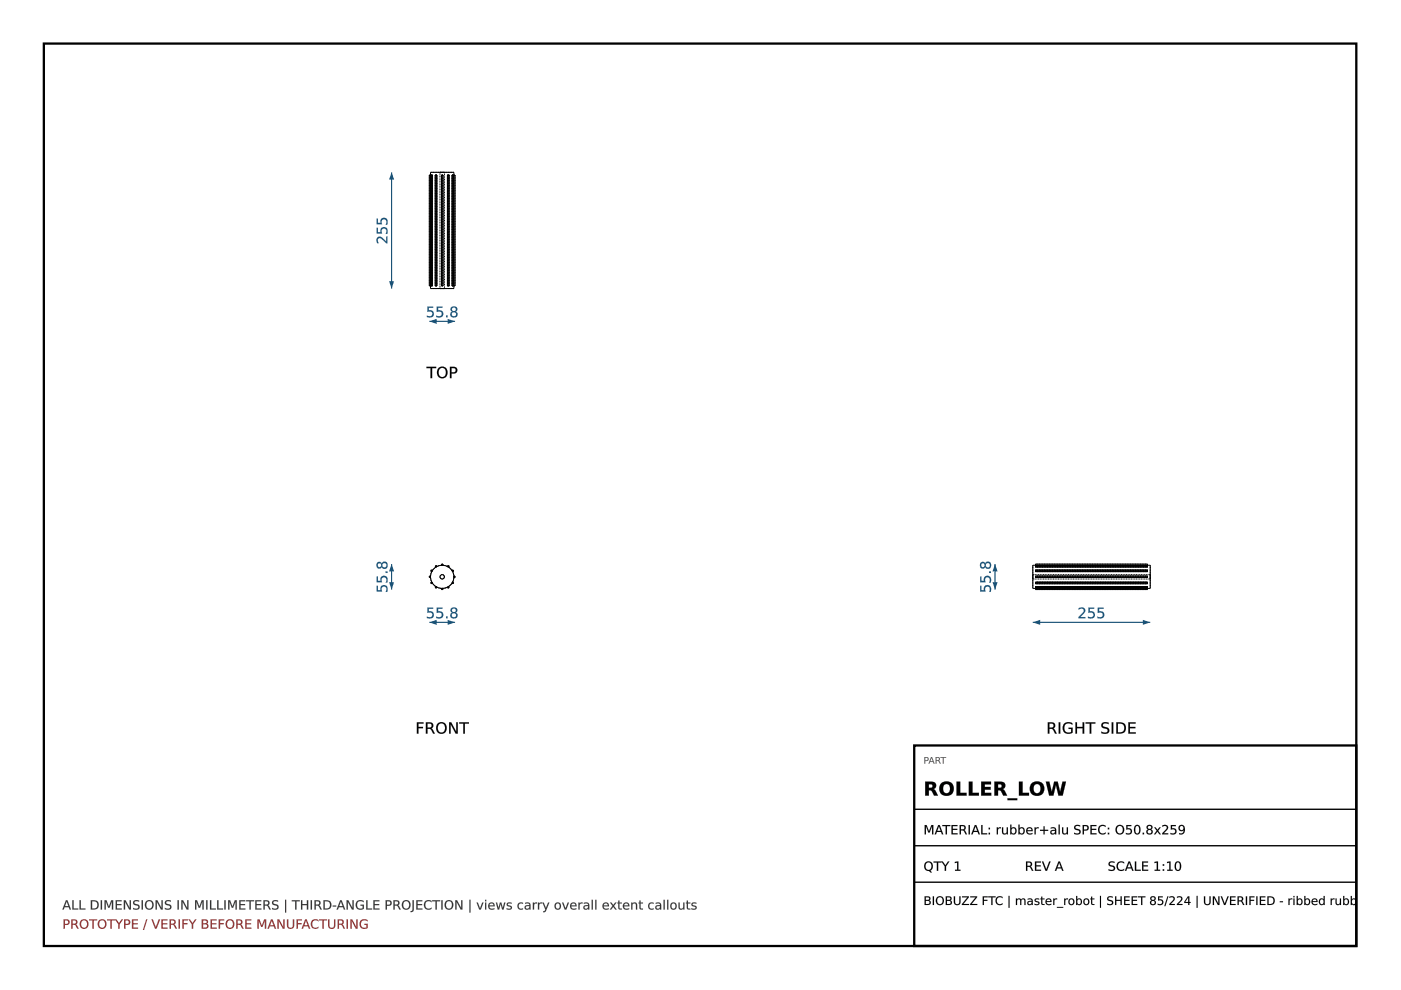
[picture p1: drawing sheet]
<svg xmlns="http://www.w3.org/2000/svg" width="297mm" height="210mm" viewBox="0 0 297 210" stroke-linecap="round" stroke-linejoin="round" font-family="sans-serif">
<path d="M9.3 9.2h278.3v191.4h-278.3z" fill="none" stroke="#000" stroke-width=".49"/>
<g fill="none" stroke="#000" stroke-width=".21">
<path d="M93.6 119.9v-.3h.3v.3M91.3 122.2h-.3v.2h.3M91.5 123.4l-.2 .1 .2 .3 .2-.1M91.7 121l-.2-.2-.2 .3 .2 .1M92.4 124.4l-.1 .2 .2 .1 .1-.2M92.6 120.1l-.1-.2-.2 .1 .1 .3M93.6 124.8v.2h.3v-.2M94.9 120.1l.1-.2 .2 .1-.1 .3M95.1 124.4l.1 .2-.2 .1-.1-.2M95.8 121l.2-.2 .2 .3-.2 .1M96 123.4l.2 .1-.2 .3-.2-.1M96.2 122.2h.3v.2h-.3"/>
<circle cx="93.8" cy="122.3" r=".47"/>
<circle cx="93.8" cy="122.3" r="2.47"/>
</g>
<g fill="none" stroke="#000" stroke-width=".21" stroke-dasharray=".2 .1" stroke-linecap="butt">
<path d="M92.5 119.9l-.2 .1M93.6 119.9h.3M93.6 119.9v-.3M93.9 119.6h-.3M93.9 119.9v-.3M91 122.2v.2M91.3 122.4v-.2M91.3 122.4h-.3M91.3 122.2h-.3M91.3 123.5l.2 .3M91.5 120.8l-.2 .3M91.5 121.2l.2-.2"/>
<path d="M91.5 121.2l-.2-.1M91.5 123.4l-.2 .1M91.7 123.7l-.2-.3M91.7 121l-.2-.2M91.7 123.7l-.2 .1M92.3 124.6l.2 .1M92.4 120.3l.2-.2M92.4 120.3l-.1-.3M92.4 124.4l-.1 .2M92.6 124.5l-.2-.1M92.6 120.1l-.1-.2M92.6 124.5l-.1 .2"/>
<path d="M93.6 125h.3M93.6 124.8v.2M93.9 124.8h-.3M93.9 124.8v.2M94.9 120.1l.2 .2M94.9 120.1l.1-.2M94.9 124.5l.1 .2M95 124.7l.2-.1M95.1 124.4l-.2 .1M95.1 120.3l.1-.3M95.1 124.4l.1 .2M95.2 120l-.2-.1"/>
<path d="M95.8 121l.2 .2M95.8 121l.2-.2M95.8 123.7l.2 .1M96 123.4l-.2 .3M96 121.2l.2-.1M96 123.4l.2 .1M96 123.8l.2-.3M96.2 121.1l-.2-.3M96.2 122.2v.1M96.2 122.4h.3M96.2 122.2h.3M96.2 122.3v.1"/>
<path d="M96.5 122.4v-.2"/>
<circle cx="93.8" cy="122.3" r=".47"/>
<circle cx="93.8" cy="122.3" r="2.47"/>
</g>
<path d="M91 132h5.5" fill="none" stroke="#1a5276" stroke-width=".24"/>
<g fill="#1a5276">
<path d="M91 132l1.6-.6v1.1z"/>
<path d="M94.9 131.4l1.6 .6-1.6 .5z"/>
<path d="M90.6 128.8h1.2v.3h-.9v.5a.81 .81 0 0 1 1.1 .8 .81 .81 0 0 1-1.2 .7l-.3-.1v-.3a.61 .61 0 0 0 .9 .1 .61 .61 0 0 0 0-.9l-.8 .1zM92.6 128.8h1.2v.3h-.9v.5a.81 .81 0 0 1 1.1 .8 .81 .81 0 0 1-1.2 .7l-.3-.1v-.3a.61 .61 0 0 0 .9 .1 .61 .61 0 0 0 0-.9l-.8 .1zM94.6 130.7h.3v.4h-.3zM95.8 130.5a.46 .46 0 0 0 .9 0 .46 .46 0 0 0-.9 0zM95.7 128.9a.7 .7 0 0 1 .9-.1 .7 .7 0 0 1 .3 .9l-.4 .2a.7 .7 0 0 1 .4 1 .7 .7 0 0 1-1.1 .2 .62 .62 0 0 1-.3-.7 .62 .62 0 0 1 .4-.5l-.4-.3zM95.8 129.4a.41 .41 0 0 0 .8 0 .41 .41 0 0 0-.8 0z"/>
<path d="M90.6 128.8h1.2v.3h-.9v.5a.82 .82 0 0 1 1.1 .8 .82 .82 0 0 1-1.2 .7l-.3-.1v-.3a.59 .59 0 0 0 .9 .1 .59 .59 0 0 0 0-.9l-.8 .1zM90.6 128.8v1.2a.62 .62 0 0 1 .9-.1 .62 .62 0 0 1 0 .9 .62 .62 0 0 1-.8 0l-.2-.1v.3a.87 .87 0 0 0 1.2 0 .87 .87 0 0 0 .1-1.2l-.4-.2-.5 .1v-.6h.9v-.3zM92.6 128.8h1.2v.3h-.9v.5a.82 .82 0 0 1 1.1 .8 .82 .82 0 0 1-1.2 .7l-.3-.1v-.3a.59 .59 0 0 0 .9 .1 .59 .59 0 0 0 0-.9l-.8 .1zM92.6 128.8v1.2a.62 .62 0 0 1 .9-.1 .62 .62 0 0 1 0 .9 .62 .62 0 0 1-.9 0l-.1-.1v.3a.87 .87 0 0 0 1.2 0 .87 .87 0 0 0 0-1.2l-.3-.2-.5 .1v-.6h.9v-.3zM94.6 130.7h.3v.4h-.3zM94.6 130.7v.4h.3v-.4zM95.8 130.5a.45 .45 0 0 0 .9 0 .45 .45 0 0 0-.9 0zM95.8 130.5a.48 .48 0 0 1 .9 0 .48 .48 0 0 1-.9 0zM95.7 128.9a.71 .71 0 0 1 .9-.1 .71 .71 0 0 1 .3 .9l-.4 .2a.63 .63 0 0 1 .5 .6 .63 .63 0 0 1-.5 .6 .69 .69 0 0 1-1-.3 .69 .69 0 0 1 .4-.9 .53 .53 0 0 1-.4-.4 .53 .53 0 0 1 .2-.6zM95.7 129a.54 .54 0 0 0 .2 .9 .66 .66 0 0 0-.4 .9 .66 .66 0 0 0 1 .3 .63 .63 0 0 0 .5-.6 .63 .63 0 0 0-.5-.6 .59 .59 0 0 0 .4-.8 .59 .59 0 0 0-.9-.3zM95.8 129.4a.4 .4 0 0 0 .8 0 .4 .4 0 0 0-.8 0zM95.8 129.4a.45 .45 0 0 1 .9 0 .45 .45 0 0 1-.9 0z"/>
</g>
<path d="M83 119.6v5.4" fill="none" stroke="#1a5276" stroke-width=".24"/>
<g fill="#1a5276">
<path d="M83 119.6l.6 1.6h-1.1z"/>
<path d="M82.5 123.5h1.1l-.6 1.5z"/>
<path d="M79.9 124.2h.2v.9h.6a.81 .81 0 0 1 .8-1.1 .81 .81 0 0 1 .7 1.2l-.1 .3h-.3a.61 .61 0 0 0 .1-.9 .61 .61 0 0 0-.9 0v.8h-1.1zM79.9 122.2h.2v1h.6a.81 .81 0 0 1 .8-1.1 .81 .81 0 0 1 .7 1.1l-.1 .3h-.3a.61 .61 0 0 0 .1-.9 .61 .61 0 0 0-.9 .1v.7h-1.1zM81.8 121.2h.3v.3h-.3zM81.1 119.8a.46 .46 0 0 0 .9 0 .46 .46 0 0 0-.9 0zM80 119.3l.6-.1 .3 .3a.7 .7 0 0 1 1.1-.3 .7 .7 0 0 1 .1 1.1 .63 .63 0 0 1-.6 .3 .63 .63 0 0 1-.6-.5 .63 .63 0 0 1-.9 .3 .63 .63 0 0 1-.1-.9zM80 119.9a.41 .41 0 0 0 .8 0 .41 .41 0 0 0-.8 0z"/>
<path d="M79.9 124.2h.2v.9h.6a.83 .83 0 0 1 .8-1.1 .83 .83 0 0 1 .7 1.2l-.1 .3h-.3a.59 .59 0 0 0 .1-.9 .59 .59 0 0 0-.9 0v.8h-1.1zM79.9 124.2v1.2h1.1a.61 .61 0 0 1 0-.9 .61 .61 0 0 1 .8 0 .61 .61 0 0 1 .1 .9l-.1 .1h.3a.87 .87 0 0 0-.1-1.1 .87 .87 0 0 0-1.1-.1l-.2 .3v.5h-.6v-.9zM79.9 122.2h.2v1h.6a.83 .83 0 0 1 .8-1.2 .83 .83 0 0 1 .7 1.2l-.1 .4-.3-.1a.59 .59 0 0 0 .1-.8 .59 .59 0 0 0-.9 0v.8h-1.1zM79.9 122.2v1.2h1.1a.61 .61 0 0 1 0-.8 .61 .61 0 0 1 .8-.1 .61 .61 0 0 1 .1 .9l-.1 .1h.3a.87 .87 0 0 0-.1-1.1 .87 .87 0 0 0-1.1-.1l-.2 .4v.5h-.6v-1zM81.7 121.1h.5v.4h-.5zM81.8 121.2v.3h.3v-.3zM81.1 119.8a.45 .45 0 0 0 .9 0 .45 .45 0 0 0-.9 0zM81 119.8a.5 .5 0 0 1 1 0 .5 .5 0 0 1-1 0zM80 119.3a.54 .54 0 0 1 .5-.2 .54 .54 0 0 1 .4 .4 .63 .63 0 0 1 .6-.5 .63 .63 0 0 1 .6 .4 .72 .72 0 0 1-.1 1.1 .72 .72 0 0 1-1.1-.3v-.1a.56 .56 0 0 1-.6 .5 .56 .56 0 0 1-.5-.5zM80 119.3a.65 .65 0 0 0-.1 1 .65 .65 0 0 0 .9 0l.1-.2a.66 .66 0 0 0 1 .3 .66 .66 0 0 0 0-1.1 .66 .66 0 0 0-1 .2l-.3-.3zM80 119.9a.4 .4 0 0 0 .8 0 .4 .4 0 0 0-.8 0zM80 119.9a.45 .45 0 0 1 .9 0 .45 .45 0 0 1-.9 0z"/>
</g>
<g fill="#000">
<path d="M88.4 153.1h1.4v.3h-1.1v.7h1v.3h-1v1.1h-.3zM90.3 153.1h.7a.67 .67 0 0 1 .8 .5 .67 .67 0 0 1-.3 .8l.7 1.1h-.4l-.4-.8-.4-.2h-.4v1h-.3zM90.6 153.4v.9h.4a.43 .43 0 0 0 .5-.5 .43 .43 0 0 0-.5-.4zM93 153.6a.95 .95 0 0 0-.1 1.2 .95 .95 0 0 0 1.1 .4 .96 .96 0 0 0 .4-1.2 .96 .96 0 0 0-1.2-.5zM92.4 154.3a1.2 1.2 0 0 1 2.4 0 1.2 1.2 0 0 1-2.4 0zM95.2 153.1h.5l1 2.1v-2.1h.4v2.4h-.5l-1.1-2v2h-.3zM97.4 153.1h2v.3h-.8v2.1h-.4v-2.1h-.8z"/>
<path d="M88.4 153.1h1.4v.3h-1.1v.7h1v.3h-1v1.2h-.3zM88.4 153.1v2.4h.3v-1.1h1v-.3h-1v-.7h1.1v-.3zM90.3 153.1h.7a.69 .69 0 0 1 .9 .5 .69 .69 0 0 1-.4 .8l.3 .3 .4 .9h-.4l-.5-1-.7-.1v1.1h-.3zM90.3 153.1v2.4h.3v-1l.7 .1 .5 .9h.4l-.5-.8-.3-.3a.65 .65 0 0 0 .4-.8 .65 .65 0 0 0-.8-.4zM90.6 153.4v.9l.4-.1a.41 .41 0 0 0 .5-.4 .41 .41 0 0 0-.5-.4zM90.6 153.4a.72 .72 0 0 1 .9 .2v.2a.42 .42 0 0 1-.5 .5h-.4zM93 153.6a.93 .93 0 0 0-.1 1.2 .93 .93 0 0 0 1.1 .4 .95 .95 0 0 0 .3-1.2 .95 .95 0 0 0-1.1-.5zM93 153.6a.85 .85 0 0 1 1.1-.1 .85 .85 0 0 1 .3 1.1 .79 .79 0 0 1-1 .7 .79 .79 0 0 1-.6-1zM92.4 154.3a1.22 1.22 0 0 1 2.4 0 1.22 1.22 0 0 1-2.4 0zM92.4 154.3a1.2 1.2 0 0 0 2.4 0 1.2 1.2 0 0 0-2.4 0zM95.2 153.1h.5l1 2.1v-2.1h.4v2.5h-.5l-1.1-2.1 .1 2.1h-.4zM95.2 153.1v2.4h.3l.1-2 1 2h.5v-2.4h-.4v2.1l-1-2.1zM97.4 153.1h2v.3h-.8v2.2h-.4v-2.2h-.8zM97.4 153.1v.3h.8v2.1h.4l-.1-2.1h.9v-.3z"/>
</g>
<path d="M91 37.1h.7v23.5h-.7zM91.3 37.1v23.5M91.5 37.1v23.5M92.3 37.1h.3v23.5h-.3zM92.5 37.1v23.5M93.6 37.1h.3v23.5h-.3zM94.9 37.1h.3v23.5h-.3zM95 37.1v23.5M95.8 37.1h.7v23.5h-.7zM96 37.1v23.5M96.2 37.1v23.5M96.2 37.1v-.6h-4.9v24.7h4.9v-.6" fill="none" stroke="#000" stroke-width=".21"/>
<g fill="none" stroke="#000" stroke-width=".21" stroke-dasharray=".2 .1" stroke-linecap="butt">
<path d="M91 37.1v23.5M91.3 37.1h-.3M91.3 37.1v23.5M91.5 37.1h-.2M91.5 37.1v23.5M91.5 37.1h.2M91.7 37.1h-.2M92.3 37.1v23.5M92.4 37.1h.2M92.4 37.1h-.1M92.5 37.1h-.2M92.5 37.1v23.5"/>
<path d="M92.6 37.1h-.2M92.6 37.1h-.1M93.3 36.5h.9M93.6 37.1h.3M93.6 37.1v23.5M93.9 37.1h-.3M93.9 37.1v23.5M94.2 36.5h-.9M94.2 36.5v24.7M94.9 37.1h.2M94.9 37.1h.1M95 37.1v23.5"/>
<path d="M95.1 37.1h-.2M95.1 37.1h.1M95.2 37.1h-.2M95.2 37.1v23.5M95.8 37.1h.2M96 37.1h-.2M96 37.1h.2M96 37.1v23.5M96.2 37.1h-.2M96.2 37.1v23.5M96.2 37.1h.3M96.2 36.5h-4.9"/>
<path d="M96.5 37.1v23.5M91.3 60.6v-23.5M91.3 60.6h-.3M91.5 60.6h-.2M91.5 60.6h.2M91.5 60.6v-23.5M91.7 60.6v-23.5M91.7 60.6h-.2M92.4 60.6h.2M92.4 60.6v-23.5M92.4 60.6h-.1M92.5 60.6h-.2"/>
<path d="M92.6 60.6v-23.5M92.6 60.6h-.2M92.6 60.6h-.1M93.3 61.2h.9M93.3 61.2v-24.7M93.6 60.6h.3M93.6 60.6v-23.5M93.9 60.6v-23.5M93.9 60.6h-.3M94.2 61.2h-.9M94.9 60.6h.2M94.9 60.6v-23.5"/>
<path d="M94.9 60.6h.1M95.1 60.6v-23.5M95.1 60.6h-.2M95.1 60.6h.1M95.2 60.6h-.2M95.8 60.6h.2M95.8 60.6v-23.5M96 60.6v-23.5M96 60.6h-.2M96 60.6h.2M96.2 60.6h-.2M96.2 60.6v-23.5"/>
<path d="M96.2 60.6h.3M96.2 61.2h-4.9"/>
</g>
<path d="M91 68.1h5.5" fill="none" stroke="#1a5276" stroke-width=".24"/>
<g fill="#1a5276">
<path d="M91 68.1l1.6-.5v1.1z"/>
<path d="M94.9 67.6l1.6 .5-1.6 .6z"/>
<path d="M90.6 65h1.2v.3h-.9v.5a.81 .81 0 0 1 1.1 .8 .81 .81 0 0 1-1.2 .7l-.3-.1v-.3a.61 .61 0 0 0 .9 .1 .61 .61 0 0 0 0-.9h-.8zM92.6 65h1.2v.3h-.9v.5a.81 .81 0 0 1 1.1 .8 .81 .81 0 0 1-1.2 .7l-.3-.1v-.3a.61 .61 0 0 0 .9 .1 .61 .61 0 0 0 0-.9h-.8zM94.6 66.9h.3v.4h-.3zM95.8 66.7a.46 .46 0 0 0 .9 0 .46 .46 0 0 0-.9 0zM95.7 65.1a.7 .7 0 0 1 .9-.1 .7 .7 0 0 1 .3 .9l-.4 .2a.7 .7 0 0 1 .4 1 .7 .7 0 0 1-1.1 .1 .62 .62 0 0 1-.3-.6 .62 .62 0 0 1 .4-.5l-.4-.4zM95.8 65.6a.41 .41 0 0 0 .8 0 .41 .41 0 0 0-.8 0z"/>
<path d="M90.6 65h1.2v.3h-.9v.5a.82 .82 0 0 1 1.1 .8 .82 .82 0 0 1-1.2 .7l-.3-.1v-.3a.59 .59 0 0 0 .9 .1 .59 .59 0 0 0 0-.9l-.8 .1zM90.6 65v1.1a.62 .62 0 0 1 .9 0 .62 .62 0 0 1 0 .9 .62 .62 0 0 1-.8 0l-.2-.1v.3a.87 .87 0 0 0 1.2-.1 .87 .87 0 0 0 .1-1.1l-.4-.2h-.5v-.5h.9v-.3zM92.6 65h1.2v.3h-.9v.5a.82 .82 0 0 1 1.1 .8 .82 .82 0 0 1-1.2 .7l-.3-.1v-.3a.59 .59 0 0 0 .9 .1 .59 .59 0 0 0 0-.9l-.8 .1zM92.6 65v1.1a.62 .62 0 0 1 .9 0 .62 .62 0 0 1 0 .9 .62 .62 0 0 1-.9 0l-.1-.1v.3a.87 .87 0 0 0 1.2-.1 .87 .87 0 0 0 0-1.1l-.3-.2h-.5v-.5h.9v-.3zM94.6 66.9h.3v.4h-.3zM94.6 66.9v.4h.3v-.4zM95.8 66.7a.45 .45 0 0 0 .9 0 .45 .45 0 0 0-.9 0zM95.8 66.7a.48 .48 0 0 1 .9 0 .48 .48 0 0 1-.9 0zM95.7 65.1a.71 .71 0 0 1 .9-.1 .71 .71 0 0 1 .3 .9l-.4 .2a.63 .63 0 0 1 .5 .6 .63 .63 0 0 1-.5 .6 .69 .69 0 0 1-1-.3 .69 .69 0 0 1 .4-.9 .53 .53 0 0 1-.4-.4 .53 .53 0 0 1 .2-.6zM95.7 65.1a.54 .54 0 0 0 .2 1 .66 .66 0 0 0-.4 .9 .66 .66 0 0 0 1 .3 .63 .63 0 0 0 .5-.6 .63 .63 0 0 0-.5-.6 .59 .59 0 0 0 .4-.9 .59 .59 0 0 0-.9-.2zM95.8 65.6a.4 .4 0 0 0 .8 0 .4 .4 0 0 0-.8 0zM95.8 65.6a.45 .45 0 0 1 .9 0 .45 .45 0 0 1-.9 0z"/>
</g>
<path d="M83 36.5v24.7" fill="none" stroke="#1a5276" stroke-width=".24"/>
<g fill="#1a5276">
<path d="M83 36.5l.6 1.6h-1.1z"/>
<path d="M82.5 59.6h1.1l-.6 1.6z"/>
<path d="M80 50.4a.97 .97 0 0 1 1.5 .4l.4 .4v-1h.2v1.4h-.2l-.5-.5a.99 .99 0 0 0-1.2-.5l-.1 .5 .2 .5h-.3l-.2-.7zM79.9 48.3h.2v.9h.6a.81 .81 0 0 1 .8-1.1 .81 .81 0 0 1 .7 1.2l-.1 .3h-.3a.61 .61 0 0 0 .1-.9 .61 .61 0 0 0-.9 0v.8h-1.1zM79.9 46.3h.2v1h.6a.81 .81 0 0 1 .8-1.1 .81 .81 0 0 1 .7 1.1l-.1 .3h-.3a.61 .61 0 0 0 .1-.9 .61 .61 0 0 0-.9 0v.8h-1.1z"/>
<path d="M80 50.4a1.2 1.2 0 0 1 1.7 .6l.2 .2v-1.1h.3v1.5a.61 .61 0 0 1-.8-.5 .98 .98 0 0 0-1.2-.5l-.1 .3 .2 .7a.63 .63 0 0 1-.5-.4 .63 .63 0 0 1 .1-.7zM80 50.4l-.1 .8 .1 .4h.3a.57 .57 0 0 1-.2-.9 .57 .57 0 0 1 .9 0l.9 .9h.2v-1.4h-.2v1.1l-1.2-1.1h-.4zM79.9 48.3h.2v.9h.6a.83 .83 0 0 1 .8-1.1 .83 .83 0 0 1 .7 1.2l-.1 .3h-.3a.59 .59 0 0 0 .1-.9 .59 .59 0 0 0-.9 0v.8h-1.1zM79.9 48.3v1.2h1.1a.61 .61 0 0 1 0-.9 .61 .61 0 0 1 .8 0 .61 .61 0 0 1 .1 .9l-.1 .1h.3a.87 .87 0 0 0-.1-1.1 .87 .87 0 0 0-1.1-.1l-.2 .3v.5h-.6v-.9zM79.9 46.3h.2v1h.6a.83 .83 0 0 1 .8-1.2 .83 .83 0 0 1 .7 1.2l-.1 .4-.3-.1a.59 .59 0 0 0 .1-.8 .59 .59 0 0 0-.9 0v.8h-1.1zM79.9 46.3v1.2h1.1a.61 .61 0 0 1 0-.8 .61 .61 0 0 1 .8-.1 .61 .61 0 0 1 .1 .9l-.1 .1h.3a.87 .87 0 0 0-.1-1.1 .87 .87 0 0 0-1.1-.1l-.2 .4v.5h-.6v-1z"/>
</g>
<g fill="#000">
<path d="M90.4 77.8h2.1v.2h-.9v2.2h-.3v-2.2h-.9zM93.2 78.3a.95 .95 0 0 0-.1 1.1 .95 .95 0 0 0 1.1 .4 .96 .96 0 0 0 .3-1.2 .96 .96 0 0 0-1.1-.5zM92.6 78.9a1.2 1.2 0 0 1 2.4 0 1.2 1.2 0 0 1-2.4 0zM95.7 78v.9h.4a.45 .45 0 0 0 .5-.4 .45 .45 0 0 0-.5-.5zM95.4 77.8h.7a.72 .72 0 0 1 .9 .7 .72 .72 0 0 1-.9 .7h-.4v1h-.3z"/>
<path d="M90.4 77.8h2.1v.3l-.9-.1v2.2h-.3v-2.2l-.9 .1zM90.4 77.8v.2h.9v2.2h.3v-2.2h.9v-.2zM93.2 78.3a.93 .93 0 0 0-.1 1.1 .93 .93 0 0 0 1.1 .4 .95 .95 0 0 0 .3-1.2 .95 .95 0 0 0-1.1-.5zM93.2 78.2a.85 .85 0 0 1 1.1 0 .85 .85 0 0 1 .2 1.1 .79 .79 0 0 1-.9 .7 .79 .79 0 0 1-.6-1zM92.5 78.9a1.25 1.25 0 0 1 2.5 0 1.25 1.25 0 0 1-2.5 0zM92.6 78.9a1.2 1.2 0 0 0 2.4 0 1.2 1.2 0 0 0-2.4 0zM95.7 78v.9h.4a.43 .43 0 0 0 .5-.4 .43 .43 0 0 0-.5-.4zM95.7 78h.4a.47 .47 0 0 1 .5 .5 .47 .47 0 0 1-.5 .5h-.4zM95.4 77.8h.7a.74 .74 0 0 1 .9 .7 .74 .74 0 0 1-.9 .7h-.4v1h-.3zM95.4 77.8v2.4h.3v-1a.85 .85 0 0 0 1.2-.9l-.3-.4z"/>
</g>
<path d="M219 119.8h24.9v5h-24.9zM219.6 119.6h23.7v.7h-23.7zM219.6 119.9h23.7M219.6 120.8h23.7v.4h-23.7zM219.6 124.4h23.7v.6h-23.7zM219.6 123.4h23.7v.4h-23.7zM219.6 122.2h23.7v.2h-23.7zM219.6 121.1h23.7M219.6 120h23.7M219.6 124.6h23.7M219.6 124.7h23.7M219.6 123.5h23.7" fill="none" stroke="#000" stroke-width=".21"/>
<g fill="none" stroke="#000" stroke-width=".21" stroke-dasharray=".2 .1" stroke-linecap="butt">
<path d="M219 119.8v5M219.6 119.9v-.1M219.6 119.8v.1M219.6 119.9v.1M219.6 119.9h23.7M219.6 119.9v-.3M219.6 119.6h23.7M243.3 119.9v-.1M243.3 119.8v.1M243.3 119.9h-23.7M243.3 119.9v.1M243.3 119.9v-.3"/>
<path d="M243.9 119.8v5M219 122.3v.5M219 122.8v-1M219 121.8v.5M219.6 122.3v.1M219.6 122.2v.1M219.6 120.3v-.2M219.6 121.2v-.3M219.6 121v.2M219.6 120.1v.2M219.6 122.4v-.2M219.6 123.7v-.3"/>
<path d="M219.6 124.5v-.1M219.6 124.4v.1M219.6 123.4v.3M219.6 120.3v-.3M219.6 120h23.7M219.6 120.1v-.2M219.6 121.2v-.1M219.6 121.1h23.7M219.6 120.8v.3M219.6 121v-.2M219.6 120.8h23.7M219.6 122.4h23.7"/>
<path d="M219.6 122.2v.2M219.6 122.2h23.7M219.6 123.7v.1M219.6 123.8h23.7M219.6 123.5v.3M219.6 123.4v.1M219.6 123.5h23.7M219.6 124.5v.2M219.6 124.7h23.7M219.6 124.6v.1M219.6 124.4v.2M219.6 124.6h23.7"/>
<path d="M219.6 124.8v.2M219.6 125h23.7M243.3 122.4h-23.7M243.3 122.3v.1M243.3 122.2v.1M243.3 122.2h-23.7M243.3 120.3v-.2M243.3 120.3h-23.7M243.3 120.1h-23.7M243.3 121.2v-.3M243.3 121.2h-23.7M243.3 121h-23.7"/>
<path d="M243.3 121v.2M243.3 120.1v.2M243.3 122.4v-.2M243.3 123.7v-.3M243.3 123.7h-23.7M243.3 123.4h-23.7M243.3 124.5v-.1M243.3 124.5h-23.7M243.3 124.4h-23.7M243.3 124.8h-23.7M243.3 124.4v.1M243.3 123.4v.3"/>
<path d="M243.3 120.3v-.3M243.3 120.1v-.2M243.3 121.2v-.1M243.3 120.8v.3M243.3 121v-.2M243.3 122.2v.2M243.3 123.7v.1M243.3 123.5v.3M243.3 123.4v.1M243.3 124.5v.2M243.3 124.6v.1M243.3 124.4v.2"/>
<path d="M243.3 124.8v.2M243.9 122.3v.5M243.9 122.8v-1M243.9 121.8v.5M243.9 122.8h-24.9M243.9 121.8h-24.9"/>
</g>
<path d="M219 132h24.9" fill="none" stroke="#1a5276" stroke-width=".24"/>
<g fill="#1a5276">
<path d="M219 132l1.5-.6v1.1z"/>
<path d="M242.3 131.4l1.6 .6-1.6 .5z"/>
<path d="M228.7 128.9a.8 .8 0 0 1 1-.1 .8 .8 0 0 1 .3 1l-1 1h1.1v.3h-1.4v-.3l.4-.5a.97 .97 0 0 0 .6-1.1l-.5-.1-.5 .1zM230.8 128.8h1.2v.3h-1v.5a.81 .81 0 0 1 1.2 .8 .81 .81 0 0 1-1.2 .7l-.3-.1v-.3a.61 .61 0 0 0 .9 .1 .61 .61 0 0 0 0-.9l-.8 .1zM232.8 128.8h1.2v.3h-1v.5a.81 .81 0 0 1 1.1 .8 .81 .81 0 0 1-1.1 .7l-.3-.1v-.3a.61 .61 0 0 0 .9 .1 .61 .61 0 0 0 0-.9l-.8 .1z"/>
<path d="M228.7 128.9a.81 .81 0 0 1 1.1 0 .81 .81 0 0 1 .1 1.1l-.9 .8h1.1v.3h-1.4a.6 .6 0 0 1 .4-.8 .96 .96 0 0 0 .6-1.1l-.5-.1-.5 .2zM228.7 128.9v.3a.57 .57 0 0 1 .9-.1 .57 .57 0 0 1-.1 .9l-.8 .8v.3h1.4v-.3h-1.1l.8-.8a.73 .73 0 0 0 .1-1 .73 .73 0 0 0-1-.1zM230.8 128.8h1.2v.3h-1v.5a.82 .82 0 0 1 1.2 .8 .82 .82 0 0 1-1.2 .7l-.3-.1v-.3a.59 .59 0 0 0 .9 .1 .59 .59 0 0 0 0-.9l-.8 .1zM230.8 128.8v1.2a.62 .62 0 0 1 .8-.1 .62 .62 0 0 1 .1 .9 .62 .62 0 0 1-.9 0l-.1-.1v.3a.87 .87 0 0 0 1.1 0 .87 .87 0 0 0 .1-1.2l-.3-.2-.6 .1v-.6h1v-.3zM232.7 128.8h1.3v.3h-1v.5a.82 .82 0 0 1 1.2 .8 .82 .82 0 0 1-1.2 .7l-.4-.1 .1-.3a.59 .59 0 0 0 .8 .1 .59 .59 0 0 0 0-.9l-.8 .1zM232.8 128.8v1.2a.62 .62 0 0 1 .8-.1 .62 .62 0 0 1 .1 .9 .62 .62 0 0 1-.9 0l-.1-.1v.3a.87 .87 0 0 0 1.1 0 .87 .87 0 0 0 .1-1.2l-.4-.2-.5 .1v-.6h1v-.3z"/>
</g>
<path d="M211 119.6v5.4" fill="none" stroke="#1a5276" stroke-width=".24"/>
<g fill="#1a5276">
<path d="M211 119.6l.5 1.6h-1.1z"/>
<path d="M210.4 123.5h1.1l-.5 1.5z"/>
<path d="M207.8 124.2h.3v.9h.5a.81 .81 0 0 1 .8-1.1 .81 .81 0 0 1 .7 1.2l-.1 .3h-.3a.61 .61 0 0 0 .1-.9 .61 .61 0 0 0-.9 0l.1 .8h-1.2zM207.8 122.2h.3v1h.5a.81 .81 0 0 1 .8-1.1 .81 .81 0 0 1 .7 1.1l-.1 .3h-.3a.61 .61 0 0 0 .1-.9 .61 .61 0 0 0-.9 .1l.1 .7h-1.2zM209.7 121.2h.4v.3h-.4zM209 119.8a.46 .46 0 0 0 .9 0 .46 .46 0 0 0-.9 0zM207.9 119.3l.6-.1 .4 .3a.7 .7 0 0 1 1-.3 .7 .7 0 0 1 .2 1.1 .63 .63 0 0 1-.7 .3 .63 .63 0 0 1-.5-.5 .63 .63 0 0 1-1 .3 .63 .63 0 0 1-.1-.9zM208 119.9a.41 .41 0 0 0 .8 0 .41 .41 0 0 0-.8 0z"/>
<path d="M207.8 124.2h.3v.9h.5a.83 .83 0 0 1 .8-1.1 .83 .83 0 0 1 .7 1.2l-.1 .3h-.3a.59 .59 0 0 0 .1-.9 .59 .59 0 0 0-.9 0l.1 .8h-1.2zM207.8 124.2v1.2h1.2a.61 .61 0 0 1-.1-.9 .61 .61 0 0 1 .9 0 .61 .61 0 0 1 0 .9l-.1 .1h.3a.87 .87 0 0 0-.1-1.1 .87 .87 0 0 0-1.1-.1l-.2 .3 .1 .5h-.6v-.9zM207.8 122.2h.3v1h.5a.83 .83 0 0 1 .8-1.2 .83 .83 0 0 1 .7 1.2l-.1 .4-.3-.1a.59 .59 0 0 0 .1-.8 .59 .59 0 0 0-.9 0l.1 .8h-1.2zM207.8 122.2v1.2h1.2a.61 .61 0 0 1-.1-.8 .61 .61 0 0 1 .9-.1 .61 .61 0 0 1 0 .9l-.1 .1h.3a.87 .87 0 0 0-.1-1.1 .87 .87 0 0 0-1.1-.1l-.2 .4 .1 .5h-.6v-1zM209.7 121.1h.4v.4h-.4zM209.7 121.2v.3h.4v-.3zM209 119.8a.45 .45 0 0 0 .9 0 .45 .45 0 0 0-.9 0zM209 119.8a.48 .48 0 0 1 .9 0 .48 .48 0 0 1-.9 0zM207.9 119.3a.54 .54 0 0 1 .6-.2 .54 .54 0 0 1 .4 .4 .63 .63 0 0 1 .5-.5 .63 .63 0 0 1 .7 .4 .72 .72 0 0 1-.2 1.1 .72 .72 0 0 1-1-.3v-.1a.56 .56 0 0 1-.6 .5 .56 .56 0 0 1-.5-.5zM207.9 119.3a.65 .65 0 0 0-.1 1 .65 .65 0 0 0 1 0l.1-.2a.66 .66 0 0 0 1 .3 .66 .66 0 0 0 0-1.1 .66 .66 0 0 0-1 .2l-.4-.3zM208 119.9a.4 .4 0 0 0 .8 0 .4 .4 0 0 0-.8 0zM208 119.9a.42 .42 0 0 1 .8 0 .42 .42 0 0 1-.8 0z"/>
</g>
<g fill="#000">
<path d="M222.2 153.1h.7a.67 .67 0 0 1 .8 .5 .67 .67 0 0 1-.4 .8l.7 1.1h-.3l-.4-.8-.5-.2h-.3v1h-.3zM222.5 153.4v.9h.4a.43 .43 0 0 0 .5-.5 .43 .43 0 0 0-.5-.4zM224.5 153.1h.3v2.4h-.3zM225.6 153.4a1.51 1.51 0 0 1 1.8-.1v.4a.99 .99 0 0 0-1.4-.1 .99 .99 0 0 0-.2 1.3 .99 .99 0 0 0 1.3 .3v-.6h-.5v-.3h.8v1a1.3 1.3 0 0 1-1.8-.1 1.3 1.3 0 0 1 0-1.8zM228 153.1h.3v1h1.2v-1h.4v2.4h-.4v-1.1h-1.2v1.1h-.3zM230.2 153.1h2v.3h-.8v2.1h-.4v-2.1h-.8zM233.7 153.3l1-.2 .3 .1v.3a.82 .82 0 0 0-1.2 .3l.1 .2a1.3 1.3 0 0 1 1.3 .9 1.1 1.1 0 0 1-1.7 .5v-.3a.74 .74 0 0 0 .8 .3 .74 .74 0 0 0 .5-.6l-.1-.2a1.34 1.34 0 0 1-1.2-.8zM235.7 153.1h.3v2.4h-.3zM237 153.4v1.9a1 1 0 0 0 1.4-1 1 1 0 0 0-1.4-.9zM236.7 153.1h.7a1.21 1.21 0 0 1 1.3 1.2 1.21 1.21 0 0 1-1.3 1.2h-.7zM239.2 153.1h1.6v.3h-1.2v.7h1.1v.3h-1.1v.9h1.2v.2h-1.6z"/>
<path d="M222.1 153.1h.8a.69 .69 0 0 1 .8 .5 .69 .69 0 0 1-.4 .8l.3 .3 .5 .9h-.4l-.6-1-.6-.1v1.1h-.4zM222.2 153.1v2.4h.3v-1l.7 .1 .5 .9h.3l-.4-.8-.3-.3a.65 .65 0 0 0 .4-.8 .65 .65 0 0 0-.8-.4zM222.5 153.4v.9l.4-.1a.41 .41 0 0 0 .5-.4 .41 .41 0 0 0-.5-.4zM222.5 153.4a.72 .72 0 0 1 .9 .2v.2a.42 .42 0 0 1-.5 .5h-.4zM224.5 153.1h.3v2.5h-.3zM224.5 153.1v2.4h.3v-2.4zM225.6 153.4a1.5 1.5 0 0 1 1.8-.1v.4a.98 .98 0 0 0-1.4-.1 .98 .98 0 0 0-.2 1.3 .98 .98 0 0 0 1.3 .3v-.6h-.6v-.3h.9v1a1.32 1.32 0 0 1-1.8-.1 1.32 1.32 0 0 1 0-1.8zM225.6 153.4a1.29 1.29 0 0 0 0 1.8 1.29 1.29 0 0 0 1.8 .1v-1h-.8v.3l.5-.1v.7a.99 .99 0 0 1-1.3-.3 .99 .99 0 0 1 .2-1.3 .99 .99 0 0 1 1.4 .1v-.4a1.57 1.57 0 0 0-1.8 .1zM228 153.1h.4v1h1.1v-1h.4v2.5h-.4v-1.2h-1.2l.1 1.2h-.4zM228 153.1v2.4h.3v-1.1h1.3l-.1 1.1h.4v-2.4h-.4l.1 1h-1.3v-1zM230.2 153.1h2v.3h-.8v2.2h-.4v-2.2h-.8zM230.2 153.1v.3h.9l-.1 2.1h.4v-2.1h.8v-.3zM233.7 153.3l.4-.2 .8 .1h.2v.4a.87 .87 0 0 0-1.3 .2l.1 .2 .6 .2a.76 .76 0 0 1 .7 .9 .76 .76 0 0 1-1.1 .5l-.6-.1v-.4a.72 .72 0 0 0 .8 .3 .72 .72 0 0 0 .5-.6l-.4-.3a.72 .72 0 0 1-.8-.4 .72 .72 0 0 1 .1-.8zM233.7 153.3a.64 .64 0 0 0-.1 .7 .64 .64 0 0 0 .6 .4 .5 .5 0 0 1 .7 .6 .5 .5 0 0 1-.8 .3l-.6-.2v.3a1.09 1.09 0 0 0 1.7-.5 .82 .82 0 0 0-.9-.7l-.3-.1a.44 .44 0 0 1-.1-.6 .44 .44 0 0 1 .6-.1l.6 .1-.1-.3h-.3zM235.7 153.1h.3v2.5h-.3zM235.7 153.1v2.4h.3v-2.4zM237 153.4v1.9a.98 .98 0 0 0 1.4-1 .98 .98 0 0 0-1.4-.9zM237 153.4a1.01 1.01 0 0 1 1.4 .9 1.01 1.01 0 0 1-1.4 1zM236.7 153.1a1.7 1.7 0 0 1 2 .7 1.21 1.21 0 0 1-.1 1.3 1.21 1.21 0 0 1-1.2 .5h-.7zM236.7 153.1v2.4h.7a1.19 1.19 0 0 0 1.3-1.2 1.19 1.19 0 0 0-1.3-1.1zM239.2 153.1h1.6v.3h-1.2v.7h1.1v.3h-1.1v.9h1.2v.3h-1.6zM239.2 153.1v2.4h1.6v-.2h-1.3v-.9h1.2v-.3h-1.2v-.7h1.3v-.3z"/>
</g>
<g fill="#333">
<path d="M14.1 191.1l-.3 1h.7zM14 190.9h.3l.8 1.9h-.3l-.2-.5h-.9l-.2 .5h-.3zM15.3 190.9h.3v1.7h1v.2h-1.3zM16.9 190.9h.2v1.7h1v.2h-1.2zM19.5 191.1v1.5a.82 .82 0 0 0 1.1-.7 .82 .82 0 0 0-1.1-.8zM19.3 190.9h.5a.99 .99 0 0 1 1.1 1 .99 .99 0 0 1-1.1 .9h-.5zM21.4 190.9h.2v1.9h-.2zM22.2 190.9h.4l.5 1.3 .5-1.3h.4v1.9h-.3v-1.7l-.5 1.4h-.3l-.5-1.4v1.7h-.2zM24.5 190.9h1.3v.2h-1v.6h.9v.2h-.9v.7h1v.2h-1.3zM26.3 190.9h.3l.9 1.6v-1.6h.3v1.9h-.4l-.9-1.6v1.6h-.2zM28.4 191l.8-.1h.3v.3a.51 .51 0 0 0-.6-.2 .51 .51 0 0 0-.3 .6 .96 .96 0 0 1 1 .9 1 1 0 0 1-1.4 .3v-.3a.64 .64 0 0 0 1.1-.3l-.1-.1a.97 .97 0 0 1-1-.9zM30 190.9h.3v1.9h-.3zM31.2 191.3a.78 .78 0 0 0-.1 .9 .78 .78 0 0 0 .9 .4 .76 .76 0 0 0 .3-1.1 .76 .76 0 0 0-1.1-.2zM30.7 191.8a.99 .99 0 0 1 1.9 0 .99 .99 0 0 1-1.9 0zM33 190.9h.4l.8 1.6v-1.6h.3v1.9h-.4l-.8-1.6v1.6h-.3zM35.1 191l.8-.1h.3v.3a.51 .51 0 0 0-.6-.2 .51 .51 0 0 0-.3 .6 .96 .96 0 0 1 1 .9 1 1 0 0 1-1.3 .3v-.3a.64 .64 0 0 0 1-.3v-.1a.97 .97 0 0 1-1-.9zM37.6 190.9h.3v1.9h-.3zM38.4 190.9h.4l.9 1.6v-1.6h.3v1.9h-.4l-.9-1.6v1.6h-.3zM41.4 190.9h.4l.5 1.3 .5-1.3h.4v1.9h-.3v-1.7l-.5 1.4h-.3l-.5-1.4v1.7h-.2zM43.7 190.9h.3v1.9h-.3zM44.5 190.9h.3v1.7h1v.2h-1.3zM46 190.9h.3v1.7h1v.2h-1.3zM47.6 190.9h.2v1.9h-.2zM48.4 190.9h.4l.5 1.3 .5-1.3h.4v1.9h-.3v-1.7l-.5 1.4h-.2l-.6-1.4v1.7h-.2zM50.7 190.9h1.3v.2h-1v.6h1v.2h-1v.7h1v.2h-1.3zM52.2 190.9h1.7v.2h-.7v1.7h-.3v-1.7h-.7zM54.1 190.9h1.3v.2h-1v.6h.9v.2h-.9v.7h1v.2h-1.3zM55.9 190.9h.6a.55 .55 0 0 1 .6 .3 .55 .55 0 0 1-.3 .7l.6 .9h-.3l-.3-.6-.4-.2h-.3v.8h-.2zM56.1 191.1v.7h.4a.35 .35 0 0 0 .4-.4 .35 .35 0 0 0-.4-.3zM57.9 191l.8-.1h.3v.3a.51 .51 0 0 0-.7-.2 .51 .51 0 0 0-.3 .6 .96 .96 0 0 1 1 .9 1 1 0 0 1-1.3 .3v-.3a.64 .64 0 0 0 1.1-.3l-.1-.1a.97 .97 0 0 1-1-.9zM60.4 190.8h.3v2.7h-.3zM61.9 190.9h1.7v.2h-.7v1.7h-.3v-1.7h-.7zM63.8 190.9h.3v.8h1v-.8h.2v1.9h-.2v-.9h-1v.9h-.3zM65.9 190.9h.2v1.9h-.2zM66.7 190.9h.6a.55 .55 0 0 1 .6 .3 .55 .55 0 0 1-.3 .7l.6 .9h-.3l-.3-.6-.4-.2h-.2v.8h-.3zM67 191.1v.7h.3a.35 .35 0 0 0 .4-.4 .35 .35 0 0 0-.4-.3zM68.9 191.1v1.5a.82 .82 0 0 0 1.1-.7 .82 .82 0 0 0-1.1-.8zM68.6 190.9h.5a.99 .99 0 0 1 1.2 1 .99 .99 0 0 1-1.2 .9h-.5zM70.6 192h.7v.2h-.7zM72.3 191.1l-.4 1h.7zM72.1 190.9h.3l.8 1.9h-.3l-.2-.5h-.9l-.2 .5h-.2zM73.5 190.9h.3l.9 1.6v-1.6h.3v1.9h-.4l-.9-1.6v1.6h-.2zM75.7 191.1l.4-.2 .5-.1 .5 .2v.3a.81 .81 0 0 0-1.1-.1 .81 .81 0 0 0-.2 1.1 .81 .81 0 0 0 1.1 .3v-.6h-.5v-.2h.8v.9a1.07 1.07 0 0 1-1.5-.1 1.07 1.07 0 0 1 0-1.5zM77.6 190.9h.3v1.7h1v.2h-1.3zM79.2 190.9h1.2v.2h-1v.6h1v.2h-1v.7h1.1v.2h-1.3zM82 191.1v.7h.4a.37 .37 0 0 0 .4-.3 .37 .37 0 0 0-.4-.4zM81.8 190.9h.6a.6 .6 0 0 1 .7 .6 .6 .6 0 0 1-.7 .6h-.4v.7h-.2zM83.4 190.9h.6a.55 .55 0 0 1 .7 .3 .55 .55 0 0 1-.3 .7l.6 .9h-.3l-.4-.6-.3-.2h-.3v.8h-.3zM83.7 191.1v.7h.3a.35 .35 0 0 0 .4-.4 .35 .35 0 0 0-.4-.3zM85.7 191.3a.78 .78 0 0 0-.2 .9 .78 .78 0 0 0 1 .4 .76 .76 0 0 0 .2-1.1 .76 .76 0 0 0-1-.2zM85.1 191.8a1 1 0 0 1 2 0 1 1 0 0 1-2 0zM87.5 190.9h.2v2l-.2 .4-.4 .1v-.2l.3-.3zM88.3 190.9h1.2v.2h-1v.6h1v.2h-1v.7h1.1v.2h-1.3zM90.1 191.1l.5-.2 .4-.1 .5 .2v.3a.78 .78 0 0 0-1.1 0 .78 .78 0 0 0 0 1.1 .78 .78 0 0 0 1.1 0v.3a1.04 1.04 0 0 1-1.4-.2 1.04 1.04 0 0 1 0-1.4zM91.6 190.9h1.7v.2h-.7v1.7h-.3v-1.7h-.7zM93.6 190.9h.2v1.9h-.2zM94.7 191.3a.78 .78 0 0 0-.1 .9 .78 .78 0 0 0 .9 .4 .76 .76 0 0 0 .3-1.1 .76 .76 0 0 0-1.1-.2zM94.2 191.8a1 1 0 0 1 2 0 1 1 0 0 1-2 0zM96.5 190.9h.4l.9 1.6v-1.6h.2v1.9h-.3l-.9-1.6v1.6h-.3zM99.5 190.8h.3v2.7h-.3zM101 191.4h.3l.5 1.2 .4-1.2h.3l-.6 1.4h-.3zM102.8 191.4h.3v1.4h-.3zM102.8 190.8h.3v.3h-.3zM103.7 191.5a.69 .69 0 0 1 .8-.1 .69 .69 0 0 1 .4 .8h-1.1a.67 .67 0 0 0 1 .3v.3a.84 .84 0 0 1-1.1-.1 .84 .84 0 0 1 0-1.2zM103.9 191.7l-.1 .3h.8l-.2-.4zM105.1 191.4h.3l.3 1.1 .3-1.1h.3l.3 1.1 .3-1.1h.2l-.3 1.4h-.3l-.4-1.2-.3 1.2h-.3zM107.6 191.4h.8l.1 .2a.41 .41 0 0 0-.5-.1 .41 .41 0 0 0-.3 .4 .61 .61 0 0 1 .6 .2 .61 .61 0 0 1 .1 .7h-.8h-.2v-.3a.53 .53 0 0 0 .9-.1l-.1-.1a.6 .6 0 0 1-.6-.2 .6 .6 0 0 1 0-.7zM109.9 191.5l.7-.2 .3 .1v.3a.58 .58 0 0 0-.8 0 .58 .58 0 0 0 0 .8 .58 .58 0 0 0 .8 .1v.2a.8 .8 0 0 1-1.1-.2 .8 .8 0 0 1 .1-1.1zM111.6 192.2l-.1 .1a.36 .36 0 0 0 .3 .4 .36 .36 0 0 0 .4-.3v-.3zM111.3 191.4a.73 .73 0 0 1 1.2 .6v.8h-.3v-.2a.53 .53 0 0 1-.6 .3 .53 .53 0 0 1-.4-.6 .53 .53 0 0 1 .7-.4h.3a.53 .53 0 0 0-.3-.4 .53 .53 0 0 0-.6 .2zM113 191.4h.2v.2l.2-.2 .5-.1v.3a.44 .44 0 0 0-.5 0 .44 .44 0 0 0-.2 .5v.7h-.2zM114.1 191.4h.2v.2l.2-.2 .4-.1v.3a.44 .44 0 0 0-.4 0 .44 .44 0 0 0-.2 .5v.7h-.2zM115 191.4h.3l.4 1.1 .5-1.1h.3l-.8 1.8-.2 .2h-.4v-.2h.4l.1-.4zM117.9 191.7a.5 .5 0 0 0 0 .7 .5 .5 0 0 0 .7 0 .51 .51 0 0 0 0-.6 .51 .51 0 0 0-.7-.1zM117.5 192.1a.75 .75 0 0 1 1.5 0 .75 .75 0 0 1-1.5 0zM119.2 191.4h.2l.5 1.2 .5-1.2h.2l-.5 1.4h-.4zM121.1 191.5a.69 .69 0 0 1 .8-.1 .69 .69 0 0 1 .3 .8h-1.1a.67 .67 0 0 0 1.1 .3v.3a.84 .84 0 0 1-1.1-.1 .84 .84 0 0 1 0-1.2zM121.3 191.7l-.2 .3h.9l-.2-.4zM122.6 191.4h.3v.2l.2-.2 .4-.1v.3a.44 .44 0 0 0-.4 0 .44 .44 0 0 0-.2 .5v.7h-.3zM124 192.2v.1a.36 .36 0 0 0 .2 .4 .36 .36 0 0 0 .5-.3v-.3zM123.8 191.4a.73 .73 0 0 1 1.1 .6v.8h-.2v-.2a.53 .53 0 0 1-.7 .3 .53 .53 0 0 1-.3-.6 .53 .53 0 0 1 .7-.4h.3a.53 .53 0 0 0-.4-.4 .53 .53 0 0 0-.5 .2zM125.4 190.8h.3v2h-.3zM126.2 190.8h.3v2h-.3zM127.9 191.5a.69 .69 0 0 1 .9-.1 .69 .69 0 0 1 .3 .8h-1.1a.67 .67 0 0 0 1.1 .3v.3a.84 .84 0 0 1-1.2-.1 .84 .84 0 0 1 0-1.2zM128.1 191.7l-.1 .3h.9l-.3-.4zM129.3 191.4h.3l.4 .5 .4-.5h.3l-.5 .7 .5 .7h-.2l-.5-.5-.4 .5h-.3l.6-.7zM131.1 190.9h.2v.5h.5v.2h-.5v.9l.5 .1v.2h-.5l-.2-.2v-1h-.2v-.2h.2zM132.3 191.5a.69 .69 0 0 1 .8-.1 .69 .69 0 0 1 .3 .8h-1.1a.67 .67 0 0 0 1.1 .3v.3a.84 .84 0 0 1-1.1-.1 .84 .84 0 0 1 0-1.2zM132.5 191.7l-.2 .3h.9l-.2-.4zM133.8 191.4h.3v.2a.54 .54 0 0 1 .6-.2 .54 .54 0 0 1 .4 .6v.8h-.3v-.8a.39 .39 0 0 0-.4-.5 .39 .39 0 0 0-.3 .5v.8h-.3zM135.6 190.9h.2v.5h.5v.2h-.5v.9l.5 .1v.2h-.5l-.2-.2v-1h-.2v-.2h.2zM137.6 191.5l.7-.2 .3 .1v.3a.58 .58 0 0 0-.8 0 .58 .58 0 0 0 0 .8 .58 .58 0 0 0 .8 .1v.2a.8 .8 0 0 1-1.1-.2 .8 .8 0 0 1 .1-1.1zM139.3 192.2l-.1 .1a.36 .36 0 0 0 .3 .4 .36 .36 0 0 0 .4-.3v-.3zM139 191.4a.73 .73 0 0 1 1.2 .6v.8h-.3v-.2a.53 .53 0 0 1-.6 .3 .53 .53 0 0 1-.4-.6 .53 .53 0 0 1 .7-.4h.3a.53 .53 0 0 0-.3-.4 .53 .53 0 0 0-.6 .2zM140.7 190.8h.2v2h-.2zM141.5 190.8h.2v2h-.2zM142.5 191.7a.5 .5 0 0 0-.1 .7 .5 .5 0 0 0 .8 0 .51 .51 0 0 0-.1-.6 .51 .51 0 0 0-.6-.1zM142 192.1a.75 .75 0 0 1 1.5 0 .75 .75 0 0 1-1.5 0zM143.9 191.4h.2v.9a.39 .39 0 0 0 .4 .4 .39 .39 0 0 0 .4-.5v-.8h.2v1.4h-.2v-.2a.54 .54 0 0 1-.7 .3 .54 .54 0 0 1-.3-.6zM145.6 190.9h.3v.5h.5v.2h-.5v.9l.5 .1v.2h-.5l-.3-.2v-1h-.2v-.2h.2zM146.7 191.4h.8l.1 .2a.41 .41 0 0 0-.4-.1 .41 .41 0 0 0-.3 .4 .61 .61 0 0 1 .6 .2 .61 .61 0 0 1 .1 .7h-.9h-.1v-.3a.53 .53 0 0 0 .9-.1l-.1-.1a.6 .6 0 0 1-.6-.2 .6 .6 0 0 1-.1-.7z"/>
<path d="M14.1 191.1l-.3 1h.7zM14.1 191.1l.4 1h-.7zM14 190.9h.3l.8 2h-.3l-.2-.6h-.9l-.2 .6h-.3zM14 190.9l-.8 1.9h.3l.2-.5h.9l.2 .5h.3l-.8-1.9zM15.3 190.9h.3v1.7h1v.3h-1.3zM15.3 190.9v1.9h1.3v-.2h-1v-1.7zM16.9 190.9h.2v1.7h1v.3h-1.2zM16.9 190.9v1.9h1.2v-.2h-1v-1.7zM19.5 191.1v1.5a.81 .81 0 0 0 1.1-.7 .81 .81 0 0 0-1.1-.8zM19.5 191.1a.83 .83 0 0 1 1.2 .8 .83 .83 0 0 1-1.2 .7zM19.2 190.9h.6a1.01 1.01 0 0 1 1.1 1 1.01 1.01 0 0 1-1.1 1h-.6zM19.3 190.9v1.9h.5a.98 .98 0 0 0 1.1-.9 .98 .98 0 0 0-1.1-1zM21.3 190.9h.3v2h-.3zM21.4 190.9v1.9h.2v-1.9zM22.2 190.9h.4l.5 1.3 .5-1.3h.4v2h-.3v-1.8l-.5 1.4h-.3l-.5-1.4v1.8h-.2zM22.2 190.9v1.9h.2v-1.7l.5 1.4h.3l.5-1.4v1.7h.3v-1.9h-.4l-.5 1.4-.5-1.4zM24.5 190.9h1.3v.2h-1v.6h1v.2h-1v.7h1v.3h-1.3zM24.5 190.9v1.9h1.3v-.2h-1v-.7h.9v-.2h-.9v-.6h1v-.2zM26.2 190.9h.4l.9 1.6v-1.6h.3v2h-.4l-.9-1.7v1.7h-.3zM26.3 190.9v1.9h.2v-1.6l.9 1.6h.4v-1.9h-.3v1.6l-.9-1.6zM28.4 191l.3-.2a.51 .51 0 0 1 .8 .4 .5 .5 0 0 0-.6-.2 .5 .5 0 0 0-.3 .6l.4 .1a.62 .62 0 0 1 .6 .8 .62 .62 0 0 1-.9 .4l-.5-.1v-.3a.63 .63 0 0 0 1.1-.3l-.4-.2a.59 .59 0 0 1-.6-.3 .59 .59 0 0 1 .1-.7zM28.4 191a.53 .53 0 0 0-.1 .6 .53 .53 0 0 0 .5 .3 .42 .42 0 0 1 .5 .5 .42 .42 0 0 1-.6 .3l-.5-.2v.2a.83 .83 0 0 0 .9 .1 .83 .83 0 0 0 .5-.7l-.3-.3-.7-.2a.52 .52 0 0 1 .3-.6 .52 .52 0 0 1 .6 .2v-.3h-.3zM30 190.9h.3v2h-.3zM30 190.9v1.9h.3v-1.9zM31.2 191.3a.77 .77 0 0 0-.1 .9 .77 .77 0 0 0 .9 .4 .75 .75 0 0 0 .2-1.1 .75 .75 0 0 0-1-.2zM31.2 191.3a.78 .78 0 0 1 1.1 .4 .78 .78 0 0 1-.7 1 .85 .85 0 0 1-.4-1.4zM30.6 191.8a1.05 1.05 0 0 1 2.1 0 1.05 1.05 0 0 1-2.1 0zM30.7 191.8a.98 .98 0 0 0 1.9 0 .98 .98 0 0 0-1.9 0zM33 190.9h.4l.8 1.6v-1.6h.3v2h-.4l-.8-1.7v1.7h-.3zM33 190.9v1.9h.3v-1.6l.8 1.6h.4v-1.9h-.3v1.6l-.8-1.6zM35.1 191l.3-.2a.51 .51 0 0 1 .8 .4 .5 .5 0 0 0-.6-.2 .5 .5 0 0 0-.3 .6l.5 .1a.62 .62 0 0 1 .5 .8 .62 .62 0 0 1-.9 .4l-.5-.1v-.3a.63 .63 0 0 0 1.1-.3l-.3-.2a.59 .59 0 0 1-.7-.3 .59 .59 0 0 1 .1-.7zM35.1 191a.53 .53 0 0 0-.1 .6 .53 .53 0 0 0 .5 .3 .42 .42 0 0 1 .6 .5 .42 .42 0 0 1-.7 .3l-.4-.2v.2a.83 .83 0 0 0 .8 .1 .83 .83 0 0 0 .5-.7l-.2-.3-.8-.2a.52 .52 0 0 1 .3-.6 .52 .52 0 0 1 .6 .2v-.3h-.3zM37.6 190.9h.3v2h-.3zM37.6 190.9v1.9h.3v-1.9zM38.4 190.9h.4l.9 1.6v-1.6h.3v2h-.4l-.9-1.7v1.7h-.3zM38.4 190.9v1.9h.3v-1.6l.9 1.6h.4v-1.9h-.3v1.6l-.9-1.6zM41.3 190.9h.5l.5 1.3 .5-1.3h.4v2h-.3v-1.8l-.5 1.4h-.3l-.5-1.4v1.8h-.3zM41.4 190.9v1.9h.2v-1.7l.5 1.4h.3l.5-1.4v1.7h.3v-1.9h-.4l-.5 1.4-.5-1.4zM43.7 190.9h.3v2h-.3zM43.7 190.9v1.9h.3v-1.9zM44.5 190.9h.3v1.7h1v.3h-1.3zM44.5 190.9v1.9h1.3v-.2h-1v-1.7zM46 190.9h.3v1.7h1v.3h-1.3zM46 190.9v1.9h1.3v-.2h-1v-1.7zM47.6 190.9h.3v2h-.3zM47.6 190.9v1.9h.2v-1.9zM48.4 190.9h.4l.5 1.3 .5-1.3h.4v2h-.3v-1.8l-.5 1.4h-.3l-.5-1.4 .1 1.8h-.3zM48.4 190.9v1.9h.2v-1.7l.6 1.4h.2l.5-1.4v1.7h.3v-1.9h-.4l-.5 1.4-.5-1.4zM50.7 190.9h1.3v.2h-1v.6h1v.2h-1v.7h1v.3h-1.3zM50.7 190.9v1.9h1.3v-.2h-1v-.7h1v-.2h-1v-.6h1v-.2zM52.2 190.9h1.7v.2h-.7v1.8h-.3v-1.8h-.7zM52.2 190.9v.2h.7v1.7h.3l-.1-1.7h.8v-.2zM54.1 190.9h1.3v.2h-1v.6h1v.2h-1v.7h1v.3h-1.3zM54.1 190.9v1.9h1.3v-.2h-1v-.7h.9v-.2h-.9v-.6h1v-.2zM55.8 190.9h.7a.57 .57 0 0 1 .6 .3 .57 .57 0 0 1-.3 .7l.6 1h-.3l-.4-.8-.6-.1v.9h-.3zM55.9 190.9v1.9h.2v-.8l.6 .1 .4 .7h.3l-.6-.9a.54 .54 0 0 0 .3-.6 .54 .54 0 0 0-.6-.4zM56.1 191.1v.7h.4a.34 .34 0 0 0 .3-.4 .34 .34 0 0 0-.3-.3zM56.1 191.1h.4a.37 .37 0 0 1 .4 .3 .37 .37 0 0 1-.4 .4h-.4zM57.8 191l.4-.2a.51 .51 0 0 1 .8 .4h-.1a.5 .5 0 0 0-.6-.2 .5 .5 0 0 0-.3 .6l.5 .1a.62 .62 0 0 1 .6 .8 .62 .62 0 0 1-.9 .4l-.5-.1v-.3a.63 .63 0 0 0 1.1-.3l-.4-.2a.59 .59 0 0 1-.7-.3 .59 .59 0 0 1 .1-.7zM57.9 191a.53 .53 0 0 0-.2 .6 .53 .53 0 0 0 .5 .3 .42 .42 0 0 1 .6 .5 .42 .42 0 0 1-.6 .3l-.5-.2v.2a.83 .83 0 0 0 .9 .1 .83 .83 0 0 0 .4-.7l-.2-.3-.8-.2a.52 .52 0 0 1 .3-.6 .52 .52 0 0 1 .7 .2v-.3h-.3zM60.4 190.8h.3v2.7h-.3zM60.4 190.8v2.7h.3v-2.7zM61.9 190.9h1.7v.2h-.7v1.8h-.3v-1.8h-.7zM61.9 190.9v.2h.7v1.7h.3l-.1-1.7h.8v-.2zM63.8 190.9h.3v.8h1v-.8h.3v2h-.3v-1h-1v1h-.3zM63.8 190.9v1.9h.3v-.9h1v.9h.2v-1.9h-.2v.8h-1v-.8zM65.9 190.9h.3v2h-.3zM65.9 190.9v1.9h.2v-1.9zM66.7 190.9h.6a.57 .57 0 0 1 .7 .3 .57 .57 0 0 1-.4 .7l.7 1h-.4l-.4-.8-.5-.1v.9h-.3zM66.7 190.9v1.9h.3l-.1-.8 .6 .1 .4 .7h.3l-.6-.9a.54 .54 0 0 0 .3-.6 .54 .54 0 0 0-.6-.4zM67 191.1v.7h.3a.34 .34 0 0 0 .4-.4 .34 .34 0 0 0-.4-.3zM66.9 191.1h.4a.37 .37 0 0 1 .4 .3 .37 .37 0 0 1-.4 .4h-.4zM68.9 191.1v1.5a.81 .81 0 0 0 1.1-.7 .81 .81 0 0 0-1.1-.8zM68.8 191.1a.83 .83 0 0 1 1.2 .8 .83 .83 0 0 1-1.2 .7zM68.6 190.9h.5a1.01 1.01 0 0 1 1.2 1 1.01 1.01 0 0 1-1.2 1h-.5zM68.6 190.9v1.9h.5a.98 .98 0 0 0 1.1-.9 .98 .98 0 0 0-1.1-1zM70.5 192h.8v.2h-.8zM70.6 192v.2h.7v-.2zM72.3 191.1l-.4 1h.7zM72.3 191.1l.4 1h-.8zM72.1 190.9h.3l.8 2h-.3l-.2-.6h-.9l-.1 .6h-.4zM72.1 190.9l-.7 1.9h.2l.2-.5h.9l.2 .5h.3l-.8-1.9zM73.5 190.9h.4l.8 1.6v-1.6h.3v2h-.4l-.9-1.7 .1 1.7h-.3zM73.5 190.9v1.9h.2l.1-1.6 .8 1.6h.4v-1.9h-.3v1.6l-.9-1.6zM75.7 191.1a1.24 1.24 0 0 1 1.4-.1v.3a.8 .8 0 0 0-1.1-.1 .8 .8 0 0 0-.2 1.1 .8 .8 0 0 0 1.1 .3v-.6h-.5v-.2h.8v.9a1.09 1.09 0 0 1-1.5-.1 1.09 1.09 0 0 1 0-1.5zM75.7 191.1a1.06 1.06 0 0 0 0 1.5 1.06 1.06 0 0 0 1.4 .1l.1-.9h-.8v.2h.5v.6a.82 .82 0 0 1-1.1-.3 .82 .82 0 0 1 .2-1.1 .82 .82 0 0 1 1.1 .1v-.3a1.29 1.29 0 0 0-1.4 .1zM77.6 190.9h.3v1.7h1v.3h-1.3zM77.6 190.9v1.9h1.3v-.2h-1v-1.7zM79.2 190.9h1.2v.2h-1v.6h1v.2h-1v.7h1.1v.3h-1.3zM79.2 190.9v1.9h1.3v-.2h-1.1v-.7h1v-.2h-1v-.6h1v-.2zM82 191.1v.7h.4a.36 .36 0 0 0 .4-.3 .36 .36 0 0 0-.4-.4zM82 191.1h.4a.38 .38 0 0 1 .4 .4 .38 .38 0 0 1-.4 .3h-.4zM81.8 190.9h.6a.61 .61 0 0 1 .7 .6 .61 .61 0 0 1-.7 .6h-.4v.8h-.2zM81.8 190.9v1.9h.2v-.8a.67 .67 0 0 0 .9-.1 .67 .67 0 0 0 0-.9zM83.4 190.9h.6a.57 .57 0 0 1 .7 .3 .57 .57 0 0 1-.3 .7l.6 1h-.3l-.5-.8-.5-.1v.9h-.3zM83.4 190.9v1.9h.3v-.8l.5 .1 .5 .7h.3l-.7-.9a.54 .54 0 0 0 .4-.6 .54 .54 0 0 0-.7-.4zM83.7 191.1v.7h.3a.34 .34 0 0 0 .4-.4 .34 .34 0 0 0-.4-.3zM83.7 191.1h.3a.37 .37 0 0 1 .4 .3 .37 .37 0 0 1-.4 .4h-.3zM85.7 191.3a.77 .77 0 0 0-.2 .9 .77 .77 0 0 0 1 .4 .75 .75 0 0 0 .2-1.1 .75 .75 0 0 0-1-.2zM85.6 191.3a.78 .78 0 0 1 1.2 .4 .78 .78 0 0 1-.7 1 .85 .85 0 0 1-.5-1.4zM85.1 191.8a1.01 1.01 0 0 1 2 0 1.01 1.01 0 0 1-2 0zM85.1 191.8a1 1 0 0 0 2 0 1 1 0 0 0-2 0zM87.4 190.9h.3v1.8a.56 .56 0 0 1-.7 .7v-.3l.4-.2zM87.5 190.9v2l-.2 .3h-.2v.2l.4-.1 .2-.4v-2zM88.3 190.9h1.2v.2h-1v.6h1v.2h-1v.7h1.1v.3h-1.3zM88.3 190.9v1.9h1.3v-.2h-1.1v-.7h1v-.2h-1v-.6h1v-.2zM90.1 191.1a1.11 1.11 0 0 1 1.4-.1v.3a.76 .76 0 0 0-1.1 0 .76 .76 0 0 0 0 1.1 .76 .76 0 0 0 1.1 0 .59 .59 0 0 1-.9 .5 1.1 1.1 0 0 1-.5-1.8zM90.2 191.1a1.03 1.03 0 0 0-.1 1.4 1.03 1.03 0 0 0 1.4 .2v-.3a.78 .78 0 0 1-1.1 0 .78 .78 0 0 1 0-1.1 .78 .78 0 0 1 1.1 0v-.3a1.14 1.14 0 0 0-1.3 .1zM91.6 190.9h1.7v.2h-.7v1.8h-.3v-1.8h-.7zM91.6 190.9v.2h.7v1.7h.3v-1.7h.7v-.2zM93.6 190.9h.3v2h-.3zM93.6 190.9v1.9h.2v-1.9zM94.7 191.3a.77 .77 0 0 0-.1 .9 .77 .77 0 0 0 .9 .4 .75 .75 0 0 0 .3-1.1 .75 .75 0 0 0-1.1-.2zM94.7 191.3a.78 .78 0 0 1 1.2 .4 .78 .78 0 0 1-.7 1 .85 .85 0 0 1-.5-1.4zM94.2 191.8a1.01 1.01 0 0 1 2 0 1.01 1.01 0 0 1-2 0zM94.2 191.8a1 1 0 0 0 2 0 1 1 0 0 0-2 0zM96.5 190.9h.4l.9 1.6v-1.6h.3v2h-.4l-.9-1.7v1.7h-.3zM96.5 190.9v1.9h.3v-1.6l.9 1.6h.3v-1.9h-.2v1.6l-.9-1.6zM99.5 190.8h.3v2.7h-.3zM99.5 190.8v2.7h.3v-2.7zM101 191.4h.3l.5 1.2 .4-1.2h.3l-.5 1.5h-.4zM101 191.4l.6 1.4h.3l.6-1.4h-.3l-.4 1.2-.5-1.2zM102.8 191.4h.3v1.5h-.3zM102.8 191.4v1.4h.3v-1.4zM102.8 190.8h.3v.3h-.3zM102.8 190.8v.3h.3v-.3zM103.7 191.5a.7 .7 0 0 1 .8-.1 .7 .7 0 0 1 .4 .8h-1.1a.67 .67 0 0 0 1 .3 .5 .5 0 0 1-.8 .4 .82 .82 0 0 1-.3-1.4zM103.7 191.6a.82 .82 0 0 0 0 1.1 .82 .82 0 0 0 1.1 .1v-.3a.66 .66 0 0 1-1.1-.3h1.2a.68 .68 0 0 0-.4-.8 .68 .68 0 0 0-.8 .2zM103.9 191.7l-.1 .3h.8l-.2-.4zM103.9 191.6a.43 .43 0 0 1 .5-.1 .43 .43 0 0 1 .2 .5h-.9zM105.1 191.4h.3l.3 1.1 .3-1.1h.3l.3 1.1 .3-1.1h.3l-.4 1.5h-.3l-.4-1.3-.3 1.3h-.3zM105.1 191.4l.4 1.4h.3l.3-1.2 .4 1.2h.3l.3-1.4h-.2l-.3 1.2-.3-1.2h-.3l-.3 1.2-.3-1.2zM107.6 191.4l.2-.1a.41 .41 0 0 1 .5 0 .41 .41 0 0 1 .2 .4 .4 .4 0 0 0-.5-.2 .4 .4 0 0 0-.3 .4l.4 .1a.49 .49 0 0 1 .4 .6 .49 .49 0 0 1-.7 .3l-.4-.1v-.3a.52 .52 0 0 0 .9-.1l-.8-.4-.1-.2zM107.6 191.5a.43 .43 0 0 0-.1 .5 .43 .43 0 0 0 .4 .2l.3 .1a.34 .34 0 0 1-.1 .4 .34 .34 0 0 1-.4 0l-.3-.2v.3a.69 .69 0 0 0 1.1-.5l-.8-.5a.5 .5 0 0 1 .8-.2v-.2zM109.9 191.5l.3-.2a.4 .4 0 0 1 .5 0 .4 .4 0 0 1 .2 .4 .56 .56 0 0 0-.8 0 .56 .56 0 0 0 0 .8 .56 .56 0 0 0 .8 0v.1a.58 .58 0 0 1-.6 .4 .58 .58 0 0 1-.5-.5l-.1-.6zM109.9 191.5a.79 .79 0 0 0 0 1.1 .79 .79 0 0 0 1 .2v-.2a.58 .58 0 0 1-.8-.1 .58 .58 0 0 1 0-.8 .58 .58 0 0 1 .8 0v-.3l-.3-.1zM111.6 192.2l-.1 .1a.35 .35 0 0 0 .3 .4 .35 .35 0 0 0 .4-.3v-.3zM111.6 192.2l.6-.1a.4 .4 0 0 1-.2 .6 .4 .4 0 0 1-.5-.4zM111.3 191.4a.74 .74 0 0 1 1.2 .6v.9h-.3v-.3a.53 .53 0 0 1-.6 .3 .53 .53 0 0 1-.4-.7 .53 .53 0 0 1 .7-.3h.3a.53 .53 0 0 0-.9-.2zM111.3 191.4v.3a.56 .56 0 0 1 1 .2 .63 .63 0 0 0-.8 .1 .63 .63 0 0 0-.1 .7l.5 .2 .4-.3-.1 .2h.3v-.8a.71 .71 0 0 0-1.2-.6zM113 191.4h.2v.2l.2-.2 .5-.1-.1 .3a.43 .43 0 0 0-.4 0 .43 .43 0 0 0-.2 .5v.8h-.2zM113 191.4v1.4h.2v-.7a.43 .43 0 0 1 .2-.5 .43 .43 0 0 1 .5 0v-.3l-.5 .1-.2 .2v-.2zM114 191.4h.3v.2l.2-.2 .4-.1v.3a.43 .43 0 0 0-.4 0 .43 .43 0 0 0-.2 .5v.8h-.3zM114.1 191.4v1.4h.2v-.7a.43 .43 0 0 1 .2-.5 .43 .43 0 0 1 .4 0v-.3l-.4 .1-.2 .2v-.2zM115 191.4h.3l.4 1.1 .5-1.1h.3l-.7 1.6a.51 .51 0 0 1-.7 .4v-.2l.3-.1 .2-.3zM115 191.4l.6 1.4-.1 .4h-.4v.2h.4l.2-.2 .8-1.8h-.3l-.5 1.2-.4-1.2zM118 191.7a.51 .51 0 0 0-.2 .7 .51 .51 0 0 0 .8 .1 .51 .51 0 0 0 .1-.7 .51 .51 0 0 0-.7-.1zM117.9 191.7a.5 .5 0 0 1 .8 .4 .5 .5 0 0 1-.8 .4l-.1-.4zM117.5 192.1a.76 .76 0 0 1 1.5 0 .76 .76 0 0 1-1.5 0zM117.5 192.1a.75 .75 0 0 0 1.5 0 .75 .75 0 0 0-1.5 0zM119.2 191.4h.2l.5 1.2 .5-1.2h.2l-.5 1.5h-.4zM119.2 191.4l.5 1.4h.4l.5-1.4h-.2l-.5 1.2-.5-1.2zM121 191.5a.7 .7 0 0 1 .9-.1 .7 .7 0 0 1 .3 .8h-1.1a.67 .67 0 0 0 1.1 .3 .5 .5 0 0 1-.8 .4 .82 .82 0 0 1-.4-1.4zM121.1 191.6a.82 .82 0 0 0 0 1.1 .82 .82 0 0 0 1.1 .1v-.3a.66 .66 0 0 1-1.1-.3h1.1a.68 .68 0 0 0-.3-.8 .68 .68 0 0 0-.8 .2zM121.3 191.7l-.2 .3h.9l-.2-.4zM121.3 191.6a.43 .43 0 0 1 .5-.1 .43 .43 0 0 1 .2 .5h-.9zM122.6 191.4h.3v.2l.2-.2 .4-.1v.3a.43 .43 0 0 0-.4 0 .43 .43 0 0 0-.2 .5v.8h-.3zM122.6 191.4v1.4h.3v-.7a.43 .43 0 0 1 .1-.5 .43 .43 0 0 1 .5 0v-.3l-.4 .1-.2 .2v-.2zM124 192.2v.1a.35 .35 0 0 0 .3 .4 .35 .35 0 0 0 .4-.3v-.3zM124 192.2l.7-.1a.4 .4 0 0 1-.3 .6 .4 .4 0 0 1-.5-.4zM123.8 191.4a.74 .74 0 0 1 1.2 .6v.9h-.3v-.3a.53 .53 0 0 1-.7 .3 .53 .53 0 0 1-.3-.7 .53 .53 0 0 1 .7-.3h.3a.53 .53 0 0 0-.9-.2zM123.8 191.4v.3a.56 .56 0 0 1 .9 .2 .63 .63 0 0 0-.7 .1 .63 .63 0 0 0-.2 .7l.5 .2 .4-.3v.2h.2v-.8a.71 .71 0 0 0-1.1-.6zM125.4 190.8h.3v2.1h-.3zM125.4 190.8v2h.3v-2zM126.2 190.8h.3v2.1h-.3zM126.2 190.8v2h.3v-2zM127.9 191.5a.7 .7 0 0 1 .9-.1 .7 .7 0 0 1 .3 .8h-1.1a.67 .67 0 0 0 1.1 .3 .5 .5 0 0 1-.8 .4 .82 .82 0 0 1-.4-1.4zM127.9 191.6a.82 .82 0 0 0 0 1.1 .82 .82 0 0 0 1.2 .1v-.3a.66 .66 0 0 1-1.1-.3h1.1a.68 .68 0 0 0-.3-.8 .68 .68 0 0 0-.9 .2zM128.1 191.7l-.1 .3h.9l-.3-.4zM128.1 191.6a.43 .43 0 0 1 .5-.1 .43 .43 0 0 1 .3 .5h-.9zM129.3 191.4h.3l.4 .5 .4-.5h.3l-.5 .7 .6 .8h-.4l-.4-.6-.4 .6h-.3l.6-.8zM129.3 191.4l.6 .7-.6 .7h.3l.4-.6 .5 .6h.2l-.5-.7 .5-.7h-.3l-.4 .5-.4-.5zM131.1 190.9h.2v.5h.5v.2h-.5l.1 .9 .4 .1v.3l-.5-.1-.2-.2v-1h-.2v-.2h.2zM131.1 190.9v.5h-.2v.2l.2-.1v1.1l.2 .2h.5v-.2h-.4l-.1-.2v-.9l.5 .1v-.2h-.5v-.5zM132.2 191.5a.7 .7 0 0 1 .9-.1 .7 .7 0 0 1 .3 .8h-1.1a.67 .67 0 0 0 1.1 .3 .5 .5 0 0 1-.8 .4 .82 .82 0 0 1-.4-1.4zM132.3 191.6a.82 .82 0 0 0 0 1.1 .82 .82 0 0 0 1.1 .1v-.3a.66 .66 0 0 1-1.1-.3h1.1a.68 .68 0 0 0-.3-.8 .68 .68 0 0 0-.8 .2zM132.5 191.7l-.2 .3h.9l-.3-.4zM132.4 191.6a.43 .43 0 0 1 .5-.1 .43 .43 0 0 1 .3 .5h-.9zM133.8 191.4h.3v.2a.55 .55 0 0 1 .6-.3 .55 .55 0 0 1 .4 .7v.9h-.3v-.9a.37 .37 0 0 0-.4-.4 .37 .37 0 0 0-.3 .4v.9h-.3zM133.8 191.4v1.4h.3v-.8a.4 .4 0 0 1 .3-.5 .4 .4 0 0 1 .5 .5l-.1 .8h.3v-.8a.53 .53 0 0 0-.4-.6 .53 .53 0 0 0-.6 .2v-.2zM135.6 190.9h.2v.5h.5v.2h-.5v.9l.5 .1v.3l-.5-.1-.2-.2v-1h-.2v-.2h.2zM135.6 190.9v.5h-.2v.2l.2-.1v1.1l.2 .2h.5v-.2h-.4l-.1-.2v-.9l.5 .1v-.2h-.5v-.5zM137.6 191.5l.3-.2a.4 .4 0 0 1 .5 0 .4 .4 0 0 1 .2 .4 .56 .56 0 0 0-.8 0 .56 .56 0 0 0 0 .8 .56 .56 0 0 0 .8 0v.1a.58 .58 0 0 1-.6 .4 .58 .58 0 0 1-.5-.5l-.1-.6zM137.6 191.5a.79 .79 0 0 0 0 1.1 .79 .79 0 0 0 1 .2v-.2a.58 .58 0 0 1-.8-.1 .58 .58 0 0 1 0-.8 .58 .58 0 0 1 .8 0v-.3l-.3-.1zM139.3 192.2l-.1 .1a.35 .35 0 0 0 .3 .4 .35 .35 0 0 0 .4-.3v-.3zM139.3 192.2l.6-.1a.4 .4 0 0 1-.2 .6 .4 .4 0 0 1-.5-.4zM139 191.4a.74 .74 0 0 1 1.2 .6v.9h-.3v-.3a.53 .53 0 0 1-.6 .3 .53 .53 0 0 1-.4-.7 .53 .53 0 0 1 .7-.3h.3a.53 .53 0 0 0-.9-.2zM139 191.4v.3a.56 .56 0 0 1 1 .2 .63 .63 0 0 0-.8 .1 .63 .63 0 0 0-.1 .7l.5 .2 .4-.3-.1 .2h.3v-.8a.71 .71 0 0 0-1.2-.6zM140.7 190.8h.3v2.1h-.3zM140.7 190.8v2h.2v-2zM141.4 190.8h.3v2.1h-.3zM141.5 190.8v2h.2v-2zM142.5 191.7a.51 .51 0 0 0-.1 .7 .51 .51 0 0 0 .7 .1 .51 .51 0 0 0 .1-.7 .51 .51 0 0 0-.7-.1zM142.5 191.7a.5 .5 0 0 1 .7 .4 .5 .5 0 0 1-.7 .4l-.2-.4zM142 192.1a.8 .8 0 0 1 1.6 0 .8 .8 0 0 1-1.6 0zM142.1 192.1a.74 .74 0 0 0 1.4 0 .74 .74 0 0 0-1.4 0zM143.8 191.4h.3v.9a.37 .37 0 0 0 .4 .4 .37 .37 0 0 0 .4-.5v-.8h.2v1.5h-.2v-.3a.55 .55 0 0 1-.7 .3 .55 .55 0 0 1-.4-.6zM143.9 191.4v.9a.53 .53 0 0 0 .3 .5 .53 .53 0 0 0 .7-.2v.2h.2v-1.4h-.2v.8a.4 .4 0 0 1-.4 .5 .4 .4 0 0 1-.4-.4v-.9zM145.6 190.9h.3v.5h.5v.2h-.5v.9l.5 .1v.3l-.5-.1-.3-.2v-1h-.2v-.2h.2zM145.6 190.9v.5h-.2v.2l.2-.1 .1 1.1 .2 .2h.5v-.2h-.5l-.1-.2v-.9l.6 .1v-.2h-.6l.1-.5zM146.7 191.4l.3-.1a.41 .41 0 0 1 .4 0 .41 .41 0 0 1 .3 .4h-.1a.4 .4 0 0 0-.4-.2 .4 .4 0 0 0-.3 .4l.3 .1a.49 .49 0 0 1 .5 .6 .49 .49 0 0 1-.7 .3l-.4-.1v-.3a.52 .52 0 0 0 .8-.1l-.7-.4-.1-.2zM146.7 191.5a.43 .43 0 0 0 0 .5 .43 .43 0 0 0 .4 .2l.3 .1a.34 .34 0 0 1-.1 .4 .34 .34 0 0 1-.5 0l-.2-.2v.3a.69 .69 0 0 0 1.1-.5l-.9-.5a.5 .5 0 0 1 .8-.2v-.2z"/>
</g>
<g fill="#8a2b2b">
<path d="M13.7 195.2v.7h.4a.37 .37 0 0 0 .4-.4 .37 .37 0 0 0-.4-.3zM13.5 194.9h.6a.6 .6 0 0 1 .7 .6 .6 .6 0 0 1-.7 .6h-.4v.8h-.2zM15.1 194.9h.6a.55 .55 0 0 1 .7 .4 .55 .55 0 0 1-.3 .7l.6 .9h-.3l-.4-.7-.3-.1h-.3v.8h-.3zM15.4 195.2v.7h.3a.35 .35 0 0 0 .4-.4 .35 .35 0 0 0-.4-.3zM17.4 195.3a.78 .78 0 0 0-.2 1 .78 .78 0 0 0 1 .3 .76 .76 0 0 0 .2-1 .76 .76 0 0 0-1-.3zM16.8 195.9a1 1 0 0 1 2 0 1 1 0 0 1-2 0zM18.9 194.9h1.7v.3h-.7v1.7h-.3v-1.7h-.7zM21.2 195.3a.78 .78 0 0 0-.1 1 .78 .78 0 0 0 .9 .3 .76 .76 0 0 0 .3-1 .76 .76 0 0 0-1.1-.3zM20.7 195.9a.99 .99 0 0 1 1.9 0 .99 .99 0 0 1-1.9 0zM22.7 194.9h1.7v.3h-.7v1.7h-.3v-1.7h-.7zM24.4 194.9h.3l.5 .8 .6-.8h.3l-.7 1.1v.9h-.3v-.9zM26.6 195.2v.7h.3a.37 .37 0 0 0 .4-.4 .37 .37 0 0 0-.4-.3zM26.3 194.9h.6a.6 .6 0 0 1 .7 .6 .6 .6 0 0 1-.7 .6h-.3v.8h-.3zM28 194.9h1.2v.3h-1v.5h1v.3h-1v.7h1.1v.2h-1.3zM31 194.9h.2l-.7 2.3h-.2zM32.1 194.9h.3l.6 1.7 .7-1.7h.2l-.7 2h-.3zM34.2 194.9h1.3v.3h-1v.5h1v.3h-1v.7h1v.2h-1.3zM36 194.9h.6a.55 .55 0 0 1 .6 .4 .55 .55 0 0 1-.3 .7l.6 .9h-.3l-.3-.7-.4-.1h-.3v.8h-.2zM36.2 195.2v.7h.4a.35 .35 0 0 0 .4-.4 .35 .35 0 0 0-.4-.3zM37.9 194.9h.2v2h-.2zM38.7 194.9h1.1v.3h-.9v.5h.8v.3h-.8v.9h-.2zM40 194.9h.3l.5 .8 .6-.8h.2l-.7 1.1v.9h-.2v-.9zM43 196v.7h.5a.37 .37 0 0 0 .4-.4 .37 .37 0 0 0-.4-.3zM43 195.2v.5h.4a.31 .31 0 0 0 .4-.3 .31 .31 0 0 0-.4-.2zM42.8 194.9h.7a.48 .48 0 0 1 .6 .3 .48 .48 0 0 1-.3 .6 .55 .55 0 0 1 .4 .7 .55 .55 0 0 1-.7 .4h-.7zM44.7 194.9h1.2v.3h-1v.5h1v.3h-1v.7h1v.2h-1.2zM46.4 194.9h1.1v.3h-.8v.5h.7v.3h-.7v.9h-.3zM48.3 195.3a.78 .78 0 0 0-.1 1 .78 .78 0 0 0 .9 .3 .76 .76 0 0 0 .3-1 .76 .76 0 0 0-1.1-.3zM47.8 195.9a1 1 0 0 1 2 0 1 1 0 0 1-2 0zM50.1 194.9h.6a.55 .55 0 0 1 .7 .4 .55 .55 0 0 1-.3 .7l.6 .9h-.3l-.4-.7-.3-.1h-.3v.8h-.3zM50.4 195.2v.7h.3a.35 .35 0 0 0 .4-.4 .35 .35 0 0 0-.4-.3zM52 194.9h1.3v.3h-1v.5h.9v.3h-.9v.7h1v.2h-1.3zM54.6 194.9h.4l.5 1.4 .5-1.4h.4v2h-.2v-1.7l-.6 1.3h-.2l-.5-1.3v1.7h-.3zM57.6 195.2l-.3 1h.7zM57.5 194.9h.3l.7 2h-.2l-.2-.5h-.9l-.2 .5h-.3zM58.8 194.9h.4l.9 1.7v-1.7h.2v2h-.3l-.9-1.6v1.6h-.3zM60.8 194.9h.3v1.2a.5 .5 0 0 0 .5 .6 .5 .5 0 0 0 .5-.6v-1.2h.3v1.3a.76 .76 0 0 1-.8 .7 .76 .76 0 0 1-.8-.7zM62.9 194.9h1.1v.3h-.9v.5h.8v.3h-.8v.9h-.2zM64.9 195.2l-.4 1h.7zM64.7 194.9h.3l.8 2h-.3l-.2-.5h-.9l-.2 .5h-.3zM66.2 195.2l.4-.3h.5l.4 .2v.3a.78 .78 0 0 0-1.1 0 .78 .78 0 0 0 0 1.1 .78 .78 0 0 0 1.1 0v.3a1.04 1.04 0 0 1-1.4-.2 1.04 1.04 0 0 1 .1-1.4zM67.7 194.9h1.6v.3h-.7v1.7h-.2v-1.7h-.7zM69.6 194.9h.2v1.2a.5 .5 0 0 0 .5 .6 .5 .5 0 0 0 .5-.6v-1.2h.3v1.3a.76 .76 0 0 1-.8 .7 .76 .76 0 0 1-.7-.7zM71.6 194.9h.6a.55 .55 0 0 1 .7 .4 .55 .55 0 0 1-.4 .7l.7 .9h-.3l-.4-.7-.3-.1h-.3v.8h-.3zM71.9 195.2v.7h.3a.35 .35 0 0 0 .4-.4 .35 .35 0 0 0-.4-.3zM73.5 194.9h.3v2h-.3zM74.3 194.9h.4l.8 1.7v-1.7h.3v2h-.4l-.8-1.6v1.6h-.3zM76.5 195.2l.4-.3h.5l.5 .2v.3a.81 .81 0 0 0-1.1-.1 .81 .81 0 0 0-.2 1.1 .81 .81 0 0 0 1.1 .2v-.5h-.4v-.2h.7v.8a1.07 1.07 0 0 1-1.5 0 1.07 1.07 0 0 1 0-1.5z"/>
<path d="M13.7 195.2v.7h.4a.36 .36 0 0 0 .4-.4 .36 .36 0 0 0-.4-.3zM13.7 195.1h.4a.38 .38 0 0 1 .4 .4 .38 .38 0 0 1-.4 .4h-.4zM13.5 194.9h.6a.61 .61 0 0 1 .7 .6 .61 .61 0 0 1-.7 .6h-.4l.1 .8h-.3zM13.5 194.9v2h.2v-.8a.67 .67 0 0 0 .9-.1 .67 .67 0 0 0 0-.9zM15.1 194.9h.6a.57 .57 0 0 1 .7 .4 .57 .57 0 0 1-.3 .7l.6 .9h-.3l-.5-.8h-.5v.8h-.3zM15.1 194.9v2h.3v-.8h.5l.5 .8h.3l-.7-.9a.54 .54 0 0 0 .4-.7 .54 .54 0 0 0-.7-.4zM15.4 195.2v.7l.3-.1a.34 .34 0 0 0 .4-.3 .34 .34 0 0 0-.4-.3zM15.4 195.1h.3a.37 .37 0 0 1 .4 .4 .37 .37 0 0 1-.4 .4h-.3zM17.4 195.3a.77 .77 0 0 0-.2 1 .77 .77 0 0 0 1 .3 .75 .75 0 0 0 .2-1 .75 .75 0 0 0-1-.3zM17.4 195.3a.78 .78 0 0 1 1.1 .4 .78 .78 0 0 1-.7 1 .85 .85 0 0 1-.4-1.4zM16.8 195.9a1.01 1.01 0 0 1 2 0 1.01 1.01 0 0 1-2 0zM16.8 195.9a1 1 0 0 0 2 0 1 1 0 0 0-2 0zM18.9 194.9h1.7v.3h-.7v1.7h-.3v-1.7h-.7zM18.9 194.9v.3l.7-.1v1.8h.3v-1.8l.7 .1v-.3zM21.2 195.3a.77 .77 0 0 0-.1 1 .77 .77 0 0 0 .9 .3 .75 .75 0 0 0 .3-1 .75 .75 0 0 0-1.1-.3zM21.2 195.3a.78 .78 0 0 1 1.1 .4 .78 .78 0 0 1-.7 1 .85 .85 0 0 1-.4-1.4zM20.6 195.9a1.05 1.05 0 0 1 2.1 0 1.05 1.05 0 0 1-2.1 0zM20.7 195.9a.98 .98 0 0 0 1.9 0 .98 .98 0 0 0-1.9 0zM22.7 194.9h1.7v.3h-.7v1.7h-.3v-1.7h-.7zM22.7 194.9v.3l.7-.1v1.8h.3v-1.8l.7 .1v-.3zM24.4 194.9h.3l.5 .8 .6-.8h.3l-.7 1.1v.9h-.3v-.9zM24.4 194.9l.7 1.1v.9h.3v-.9l.7-1.1h-.3l-.6 .9-.5-.9zM26.6 195.2v.7h.3a.36 .36 0 0 0 .4-.4 .36 .36 0 0 0-.4-.3zM26.6 195.1h.3a.38 .38 0 0 1 .4 .4 .38 .38 0 0 1-.4 .4h-.3zM26.3 194.9h.6a.61 .61 0 0 1 .7 .6 .61 .61 0 0 1-.7 .6h-.3v.8h-.3zM26.3 194.9v2h.3v-.8a.67 .67 0 0 0 .8-.1 .67 .67 0 0 0 0-.9zM28 194.9h1.3v.3h-1.1v.5h1v.3h-1v.7h1.1v.2h-1.3zM28 194.9v2h1.3v-.2h-1.1v-.7h1v-.3l-1 .1v-.7l1 .1v-.3zM31 194.9h.2l-.7 2.3h-.2zM31 194.9l-.7 2.3h.2l.7-2.3zM32.1 194.9h.3l.6 1.7 .7-1.7h.3l-.8 2h-.3zM32.1 194.9l.8 2h.3l.7-2h-.2l-.7 1.7-.6-1.7zM34.2 194.9h1.3v.3h-1v.5h1v.3h-1v.7h1v.2h-1.3zM34.2 194.9v2h1.3v-.2h-1v-.7h1v-.3l-1 .1v-.7l1 .1v-.3zM35.9 194.9h.7a.57 .57 0 0 1 .6 .4 .57 .57 0 0 1-.3 .7l.6 .9h-.3l-.4-.8h-.6v.8h-.3zM36 194.9v2h.2v-.8h.6l.4 .8h.3l-.6-.9a.54 .54 0 0 0 .3-.7 .54 .54 0 0 0-.6-.4zM36.2 195.2v.7l.4-.1a.34 .34 0 0 0 .4-.3 .34 .34 0 0 0-.4-.3zM36.2 195.1h.4a.37 .37 0 0 1 .4 .4 .37 .37 0 0 1-.4 .4h-.4zM37.8 194.9h.3v2h-.3zM37.9 194.9v2h.2v-2zM38.7 194.9h1.1v.3h-.9v.5h.8v.3h-.8l.1 .9h-.3zM38.7 194.9v2h.2v-1l.8 .1v-.3l-.8 .1v-.7l.9 .1v-.3zM39.9 194.9h.4l.5 .8 .6-.8h.3l-.8 1.1 .1 .9h-.3v-.9zM40 194.9l.7 1.1v.9h.2v-.9l.7-1.1h-.2l-.6 .9-.5-.9zM43 196v.7h.5a.35 .35 0 0 0 .4-.4 .35 .35 0 0 0-.4-.3zM43 195.9h.5a.38 .38 0 0 1 .4 .4 .38 .38 0 0 1-.4 .4h-.5zM43 195.2v.5h.4a.3 .3 0 0 0 .4-.3 .3 .3 0 0 0-.4-.2zM43 195.1h.4a.32 .32 0 0 1 .5 .3 .32 .32 0 0 1-.5 .4h-.4zM42.8 194.9h.7a.49 .49 0 0 1 .6 .3 .49 .49 0 0 1-.3 .7v-.1a.54 .54 0 0 1 .4 .6 .54 .54 0 0 1-.5 .5h-.9zM42.8 194.9v2h.7a.55 .55 0 0 0 .7-.4 .55 .55 0 0 0-.4-.7 .47 .47 0 0 0 .3-.6 .47 .47 0 0 0-.6-.3zM44.6 194.9h1.3v.3h-1v.5h1v.3h-1v.7h1.1v.2h-1.4zM44.7 194.9v2h1.2v-.2h-1v-.7h1v-.3l-1 .1v-.7l1 .1v-.3zM46.4 194.9h1.1v.3h-.8v.5h.8v.3h-.8v.9h-.3zM46.4 194.9v2h.3l-.1-1 .8 .1v-.3l-.8 .1v-.7l.9 .1v-.3zM48.3 195.3a.77 .77 0 0 0-.1 1 .77 .77 0 0 0 .9 .3 .75 .75 0 0 0 .3-1 .75 .75 0 0 0-1.1-.3zM48.3 195.3a.78 .78 0 0 1 1.2 .4 .78 .78 0 0 1-.7 1 .85 .85 0 0 1-.5-1.4zM47.8 195.9a1.01 1.01 0 0 1 2 0 1.01 1.01 0 0 1-2 0zM47.8 195.9a.98 .98 0 0 0 1.9 0 .98 .98 0 0 0-1.9 0zM50.1 194.9h.6a.57 .57 0 0 1 .7 .4 .57 .57 0 0 1-.3 .7l.6 .9h-.3l-.5-.8h-.5v.8h-.3zM50.1 194.9v2h.3v-.8h.5l.5 .8h.3l-.7-.9a.54 .54 0 0 0 .4-.7 .54 .54 0 0 0-.7-.4zM50.4 195.2v.7l.3-.1a.34 .34 0 0 0 .4-.3 .34 .34 0 0 0-.4-.3zM50.4 195.1h.3a.37 .37 0 0 1 .4 .4 .37 .37 0 0 1-.4 .4h-.3zM52 194.9h1.3v.3h-1v.5h.9v.3h-.9v.7h1v.2h-1.3zM52 194.9v2h1.3v-.2h-1v-.7h.9v-.3l-.9 .1v-.7l1 .1v-.3zM54.6 194.9h.4l.5 1.4 .5-1.4h.4v2h-.3v-1.7l-.4 1.3h-.3l-.6-1.3 .1 1.7h-.3zM54.6 194.9v2h.3v-1.7l.5 1.3h.2l.6-1.3v1.7h.2v-2h-.4l-.5 1.4-.5-1.4zM57.6 195.2l-.3 1h.7zM57.6 195.2l.4 1h-.8zM57.5 194.9h.3l.8 2h-.4l-.1-.5h-.9l-.2 .5h-.3zM57.5 194.9l-.8 2h.3l.2-.5h.9l.2 .5h.2l-.7-2zM58.8 194.9h.4l.9 1.7v-1.7h.3v2h-.4l-.9-1.6v1.6h-.3zM58.8 194.9v2h.3v-1.7l.9 1.7h.3v-2h-.2v1.7l-.9-1.7zM60.8 194.9h.3v1.2a.49 .49 0 0 0 .5 .6 .49 .49 0 0 0 .5-.6v-1.2h.3v1.3a.78 .78 0 0 1-.8 .8 .78 .78 0 0 1-.8-.8zM60.8 194.9l.1 1.3a.75 .75 0 0 0 .7 .7 .75 .75 0 0 0 .8-.7v-1.3h-.3v1.2a.51 .51 0 0 1-.5 .6 .51 .51 0 0 1-.5-.6v-1.2zM62.9 194.9h1.1v.3h-.9v.5h.8v.3h-.8l.1 .9h-.3zM62.9 194.9v2h.2v-1l.8 .1v-.3l-.8 .1v-.7l.9 .1v-.3zM64.8 195.2l-.3 1h.7zM64.9 195.2l.3 1h-.7zM64.7 194.9h.3l.8 2h-.3l-.2-.5h-.9l-.2 .5h-.3zM64.7 194.9l-.8 2h.3l.2-.5h.9l.2 .5h.3l-.8-2zM66.2 195.2a1.11 1.11 0 0 1 1.3-.1v.3a.76 .76 0 0 0-1.1 0 .76 .76 0 0 0 0 1.1 .76 .76 0 0 0 1.1-.1v.1a.59 .59 0 0 1-.9 .4 1.1 1.1 0 0 1-.4-1.7zM66.2 195.2a1.03 1.03 0 0 0-.1 1.4 1.03 1.03 0 0 0 1.4 .1v-.2a.78 .78 0 0 1-1.1 0 .78 .78 0 0 1 0-1.1 .78 .78 0 0 1 1.1 0v-.3a1.14 1.14 0 0 0-1.3 .1zM67.6 194.9h1.8v.3h-.8v1.7h-.3l.1-1.7h-.8zM67.7 194.9v.3l.7-.1v1.8h.2v-1.8l.7 .1v-.3zM69.6 194.9h.3v1.2a.49 .49 0 0 0 .4 .6 .49 .49 0 0 0 .5-.6v-1.2h.3v1.3a.78 .78 0 0 1-.8 .8 .78 .78 0 0 1-.7-.8zM69.6 194.9v1.3a.75 .75 0 0 0 .7 .7 .75 .75 0 0 0 .8-.7v-1.3h-.3v1.2a.51 .51 0 0 1-.5 .6 .51 .51 0 0 1-.5-.6v-1.2zM71.6 194.9h.6a.57 .57 0 0 1 .7 .4 .57 .57 0 0 1-.4 .7l.7 .9h-.3l-.5-.8h-.5v.8h-.3zM71.6 194.9v2h.3v-.8h.5l.5 .8h.3l-.7-.9a.54 .54 0 0 0 .4-.7 .54 .54 0 0 0-.7-.4zM71.9 195.2v.7l.3-.1a.34 .34 0 0 0 .4-.3 .34 .34 0 0 0-.4-.3zM71.9 195.1h.3a.37 .37 0 0 1 .4 .4 .37 .37 0 0 1-.4 .4h-.3zM73.5 194.9h.3v2h-.3zM73.5 194.9v2h.3v-2zM74.3 194.9h.4l.8 1.7v-1.7h.3v2h-.4l-.8-1.6v1.6h-.3zM74.3 194.9v2h.3v-1.7l.8 1.7h.4v-2h-.3v1.7l-.8-1.7zM76.5 195.2a1.24 1.24 0 0 1 1.4-.1v.3a.8 .8 0 0 0-1-.1 .8 .8 0 0 0-.2 1 .8 .8 0 0 0 1 .3v-.5h-.4v-.2h.7v.8a1.09 1.09 0 0 1-1.5-.1 1.09 1.09 0 0 1 0-1.4zM76.5 195.2a1.06 1.06 0 0 0 0 1.4 1.06 1.06 0 0 0 1.5 .1v-.8h-.7v.2h.4v.5a.82 .82 0 0 1-1.1-.2 .82 .82 0 0 1 .2-1.1 .82 .82 0 0 1 1.1 .1v-.3a1.29 1.29 0 0 0-1.4 .1z"/>
</g>
<path d="M193.8 158.1h93.8v42.5h-93.8z" fill="none" stroke="#000" stroke-width=".49"/>
<path d="M193.8 171.6h93.8M193.8 179.3h93.8M193.8 187h93.8" fill="none" stroke="#000" stroke-width=".29"/>
<g fill="#555">
<path d="M196.2 160.7v.5h.2a.27 .27 0 0 0 .3-.3 .27 .27 0 0 0-.3-.2zM196 160.5h.4a.46 .46 0 0 1 .5 .6 .46 .46 0 0 1-.7 .3v.5h-.2zM197.5 160.7l-.3 .7h.6zM197.4 160.5h.2l.6 1.4h-.2l-.2-.3h-.6l-.1 .3h-.2zM198.4 160.5h.4a.39 .39 0 0 1 .5 .3 .39 .39 0 0 1-.3 .5l.5 .6h-.2l-.3-.5-.2-.1h-.2v.6h-.2zM198.6 160.7v.5h.2a.25 .25 0 0 0 .3-.3 .25 .25 0 0 0-.3-.2zM199.4 160.5h1.2v.2h-.5v1.2h-.2v-1.2h-.5z"/>
<path d="M196.2 160.7v.5h.2a.26 .26 0 0 0 .3-.3 .26 .26 0 0 0-.3-.2zM196.2 160.7h.2a.27 .27 0 0 1 .3 .2 .27 .27 0 0 1-.3 .3h-.2zM196 160.5h.4a.47 .47 0 0 1 .5 .6 .47 .47 0 0 1-.7 .3v.5h-.2zM196 160.5v1.4h.2v-.6a.45 .45 0 0 0 .7-.2 .45 .45 0 0 0-.5-.6zM197.5 160.7l-.3 .7h.6zM197.5 160.7l.3 .7h-.6zM197.4 160.5h.2l.6 1.4h-.2l-.2-.3h-.6l-.1 .3h-.3zM197.4 160.5l-.5 1.4h.2l.1-.3h.6l.2 .3h.2l-.6-1.4zM198.4 160.5h.4a.4 .4 0 0 1 .5 .3 .4 .4 0 0 1-.3 .5l.5 .6h-.2l-.4-.5-.3-.1v.6h-.2zM198.4 160.5v1.4h.2l-.1-.6 .5 .1 .3 .5h.2l-.5-.6a.38 .38 0 0 0 .3-.5 .38 .38 0 0 0-.5-.3zM198.6 160.7v.5h.2a.24 .24 0 0 0 .3-.3 .24 .24 0 0 0-.3-.2zM198.5 160.7h.3a.26 .26 0 0 1 .3 .2 .26 .26 0 0 1-.3 .3h-.3zM199.4 160.5h1.2v.2h-.5v1.2h-.2v-1.2h-.5zM199.4 160.5v.2h.5v1.2h.2v-1.2h.5v-.2z"/>
</g>
<g fill="#000">
<path d="M196.1 174.9h.4l.5 1.4 .5-1.4h.4v2h-.3v-1.7l-.5 1.3h-.3l-.5-1.3v1.7h-.2zM199.1 175.2l-.4 1h.7zM198.9 174.9h.3l.8 2h-.3l-.2-.5h-.9l-.2 .5h-.2zM199.8 174.9h1.7v.3h-.7v1.7h-.3v-1.7h-.7zM201.7 174.9h1.3v.3h-1v.5h1v.3h-1v.7h1v.2h-1.3zM203.5 174.9h.6a.55 .55 0 0 1 .6 .4 .55 .55 0 0 1-.3 .7l.6 .9h-.3l-.3-.7-.4-.1h-.3v.8h-.2zM203.7 175.1v.7h.4a.35 .35 0 0 0 .4-.3 .35 .35 0 0 0-.4-.4zM205.4 174.9h.2v2h-.2zM206.8 175.2l-.3 1h.7zM206.7 174.9h.3l.8 2h-.3l-.2-.5h-.9l-.2 .5h-.3zM208 174.9h.3v1.8h1v.2h-1.3zM209.6 176.6h.3v.3h-.3zM209.6 175.5h.3v.3h-.3zM211.3 175.4h.3v.3l.2-.2 .4-.1v.2a.44 .44 0 0 0-.5 .1 .44 .44 0 0 0-.1 .4v.8h-.3zM212.4 175.4h.3v.9a.39 .39 0 0 0 .4 .4 .39 .39 0 0 0 .3-.4v-.9h.3v1.5h-.3v-.2a.54 .54 0 0 1-.6 .2 .54 .54 0 0 1-.4-.6zM214.5 175.7a.5 .5 0 0 0 0 .8 .5 .5 0 0 0 .7 0 .5 .5 0 0 0 0-.7 .5 .5 0 0 0-.7-.1zM214.2 174.8h.2v.8a.69 .69 0 0 1 1 0 .69 .69 0 0 1 .1 1 .57 .57 0 0 1-.5 .3 .57 .57 0 0 1-.6-.2v.2h-.2zM216.3 175.7a.5 .5 0 0 0-.1 .8 .5 .5 0 0 0 .8 0 .5 .5 0 0 0-.1-.7 .5 .5 0 0 0-.6-.1zM215.9 174.8h.3v.8a.69 .69 0 0 1 .9 0 .69 .69 0 0 1 .1 1 .57 .57 0 0 1-.5 .3 .57 .57 0 0 1-.5-.2v.2h-.3zM217.8 175.6a.69 .69 0 0 1 .8-.2 .69 .69 0 0 1 .3 .8h-1.1a.67 .67 0 0 0 1.1 .4v.2a.84 .84 0 0 1-1.1-.1 .84 .84 0 0 1 0-1.1zM218 175.7l-.2 .3h.9l-.2-.4zM219.3 175.4h.3v.3l.2-.2 .4-.1v.2a.44 .44 0 0 0-.4 .1 .44 .44 0 0 0-.2 .4v.8h-.3zM220.5 175.9h.8v-.7h.2v.7h.7v.3h-.7v.7h-.2v-.7h-.8zM223 176.2l-.1 .1a.36 .36 0 0 0 .3 .5 .36 .36 0 0 0 .5-.4v-.2zM222.8 175.5a.73 .73 0 0 1 1.1 .6v.8h-.2v-.2a.53 .53 0 0 1-.7 .3 .53 .53 0 0 1-.3-.7 .53 .53 0 0 1 .6-.3h.4a.53 .53 0 0 0-.4-.4 .53 .53 0 0 0-.5 .1zM224.4 174.8h.3v2.1h-.3zM225.2 175.4h.2v.9a.39 .39 0 0 0 .4 .4 .39 .39 0 0 0 .4-.4v-.9h.2v1.5h-.2v-.2a.54 .54 0 0 1-.7 .2 .54 .54 0 0 1-.3-.6zM227.9 175l.8-.1 .3 .1v.3a.51 .51 0 0 0-.6-.2 .51 .51 0 0 0-.3 .5 .96 .96 0 0 1 1 .9 1 1 0 0 1-1.4 .3v-.3a.64 .64 0 0 0 1.1-.3v-.1a.97 .97 0 0 1-1.1-.8zM229.8 175.1v.8h.4a.37 .37 0 0 0 .4-.4 .37 .37 0 0 0-.4-.4zM229.5 174.9h.7a.6 .6 0 0 1 .6 .6 .6 .6 0 0 1-.6 .6h-.4v.8h-.3zM231.2 174.9h1.3v.3h-1v.5h.9v.3h-.9v.7h1v.2h-1.3zM233.1 175.2l.4-.3h.5l.4 .2v.3a.78 .78 0 0 0-1.1 0 .78 .78 0 0 0 0 1.1 .78 .78 0 0 0 1.1 0v.2a1.04 1.04 0 0 1-1.4-.1 1.04 1.04 0 0 1 .1-1.4zM234.9 176.6h.3v.3h-.3zM234.9 175.5h.3v.3h-.3zM237 175.3a.78 .78 0 0 0-.2 1 .78 .78 0 0 0 1 .3 .76 .76 0 0 0 .2-1 .76 .76 0 0 0-1-.3zM236.4 175.9a1 1 0 0 1 2 0 1 1 0 0 1-2 0zM238.8 174.9h1.1v.3h-.9v.4a.73 .73 0 0 1 1 .8 .73 .73 0 0 1-1.1 .5h-.2v-.3a.52 .52 0 0 0 .8 0 .52 .52 0 0 0-.1-.7h-.6zM240.9 175.2a1.13 1.13 0 0 0 .2 1.5 1 1 0 0 0 0-1.6zM240.7 175a.74 .74 0 0 1 .9 .1 .74 .74 0 0 1 .2 .8 .74 .74 0 0 1-.7 1 .74 .74 0 0 1-.7-1l.1-.5zM242.3 176.6h.3v.3h-.3zM243.3 176.4a.4 .4 0 0 0 .8 0 .4 .4 0 0 0-.8 0zM243.3 175a.59 .59 0 0 1 .8 0 .59 .59 0 0 1 0 .8l-.1 .1a.61 .61 0 0 1 .3 .8 .61 .61 0 0 1-1 .2 .54 .54 0 0 1-.3-.6 .54 .54 0 0 1 .5-.4l-.4-.3zM243.4 175.4a.36 .36 0 0 0 .7 0 .36 .36 0 0 0-.7 0zM244.7 175.4h.3l.4 .5 .4-.5h.3l-.5 .7 .5 .8h-.3l-.4-.6-.4 .6h-.3l.6-.8zM246.4 175a.7 .7 0 0 1 .9-.1 .7 .7 0 0 1 .3 .9l-.9 .9h1v.2h-1.3v-.2l.6-.6a.54 .54 0 0 0 .3-.8 .54 .54 0 0 0-.9 0zM248.2 174.9h1.1v.3h-.8v.4a.73 .73 0 0 1 1 .8 .73 .73 0 0 1-1.2 .5h-.1v-.3a.52 .52 0 0 0 .7 0 .52 .52 0 0 0 0-.7h-.7zM250 175.1a.75 .75 0 0 1 1-.1 .75 .75 0 0 1 .2 .9 .87 .87 0 0 1-.3 .9 .87 .87 0 0 1-.9 .1v-.3a.63 .63 0 0 0 .7 0 .63 .63 0 0 0 .3-.6 .65 .65 0 0 1-1 0 .65 .65 0 0 1 0-.9zM250.1 175.6a.44 .44 0 0 0 .8 0 .44 .44 0 0 0-.8 0z"/>
<path d="M196 174.9h.5l.5 1.4 .5-1.4h.4v2h-.3v-1.7l-.5 1.3h-.3l-.5-1.3v1.7h-.3zM196.1 174.9v2h.2v-1.7l.5 1.3h.3l.5-1.3v1.7h.3v-2h-.4l-.5 1.4-.5-1.4zM199.1 175.2l-.4 1h.7zM199.1 175.2l.4 1h-.8zM198.9 174.9h.3l.8 2h-.3l-.2-.5h-.9l-.1 .5h-.4zM198.9 174.9l-.7 2h.2l.2-.5h.9l.2 .5h.3l-.8-2zM199.8 174.9h1.7v.3h-.7v1.7h-.3v-1.7h-.7zM199.8 174.9v.3l.7-.1v1.8h.3v-1.8l.7 .1v-.3zM201.7 174.9h1.3v.3h-1v.5h1v.3h-1v.7h1v.2h-1.3zM201.7 174.9v2h1.3v-.2h-1v-.8h1v-.2l-1 .1v-.7l1 .1v-.3zM203.5 174.9h.6a.57 .57 0 0 1 .6 .4 .57 .57 0 0 1-.3 .7l.6 .9h-.3l-.4-.8h-.6v.8h-.2zM203.5 174.9v2h.2v-.8h.6l.4 .8h.3l-.6-.9a.54 .54 0 0 0 .3-.7 .54 .54 0 0 0-.6-.4zM203.7 175.1v.7h.4a.34 .34 0 0 0 .4-.3 .34 .34 0 0 0-.4-.3zM203.7 175.1h.4a.37 .37 0 0 1 .4 .4 .37 .37 0 0 1-.4 .4h-.4zM205.4 174.9h.2v2h-.2zM205.4 174.9v2h.2v-2zM206.8 175.2l-.3 1h.7zM206.8 175.2l.4 1h-.7zM206.7 174.9h.3l.8 2h-.3l-.2-.5h-.9l-.2 .5h-.3zM206.7 174.9l-.8 2h.3l.2-.5h.9l.2 .5h.3l-.8-2zM208 174.9h.3v1.8h1v.2h-1.3zM208 174.9v2h1.3v-.2h-1v-1.8zM209.6 176.6h.3v.3h-.3zM209.6 176.6v.3h.3v-.3zM209.6 175.5h.3v.4h-.3zM209.6 175.5v.3h.3v-.3zM211.3 175.4h.3v.3l.2-.3h.4v.3a.43 .43 0 0 0-.4 0 .43 .43 0 0 0-.2 .4v.8h-.3zM211.3 175.4v1.5h.3v-.8a.43 .43 0 0 1 .1-.4 .43 .43 0 0 1 .5-.1v-.2l-.4 .1-.2 .2v-.3zM212.4 175.4h.3v.9a.37 .37 0 0 0 .4 .4 .37 .37 0 0 0 .3-.4v-.9h.3v1.5h-.3v-.2a.55 .55 0 0 1-.6 .2 .55 .55 0 0 1-.4-.6zM212.4 175.4l.1 .9a.53 .53 0 0 0 .3 .6 .53 .53 0 0 0 .7-.3l-.1 .3h.3v-1.5h-.3l.1 .9a.4 .4 0 0 1-.4 .4 .4 .4 0 0 1-.4-.4v-.9zM214.6 175.7a.51 .51 0 0 0-.2 .8 .51 .51 0 0 0 .8 .1 .51 .51 0 0 0 .1-.7 .51 .51 0 0 0-.7-.2zM214.5 175.7a.55 .55 0 0 1 .8 .3 .55 .55 0 0 1-.3 .7 .58 .58 0 0 1-.6-.3 .58 .58 0 0 1 .1-.7zM214.2 174.8h.3l-.1 .8a.56 .56 0 0 1 1 0 .74 .74 0 0 1 .1 1 .74 .74 0 0 1-1 .2l-.1-.1 .1 .2h-.3zM214.2 174.8v2.1h.2v-.3a.64 .64 0 0 0 .9 .2 .64 .64 0 0 0 .2-.9 .57 .57 0 0 0-.4-.5 .57 .57 0 0 0-.7 .3v-.9zM216.3 175.7a.51 .51 0 0 0-.1 .8 .51 .51 0 0 0 .7 .1 .51 .51 0 0 0 .1-.7 .51 .51 0 0 0-.7-.2zM216.3 175.7a.55 .55 0 0 1 .7 .3 .55 .55 0 0 1-.2 .7 .58 .58 0 0 1-.6-.3 .58 .58 0 0 1 .1-.7zM215.9 174.8h.3v.8a.56 .56 0 0 1 .9 0 .74 .74 0 0 1 .1 1 .74 .74 0 0 1-.9 .2l-.1-.1v.2h-.3zM215.9 174.8v2.1h.3v-.3a.64 .64 0 0 0 .8 .2 .64 .64 0 0 0 .2-.9 .57 .57 0 0 0-.4-.5 .57 .57 0 0 0-.6 .3v-.9zM217.8 175.6a.7 .7 0 0 1 .8-.2 .7 .7 0 0 1 .3 .8h-1.1a.67 .67 0 0 0 1.1 .4 .5 .5 0 0 1-.8 .3 .82 .82 0 0 1-.3-1.3zM217.8 175.6a.82 .82 0 0 0 0 1.1 .82 .82 0 0 0 1.1 .1v-.2a.66 .66 0 0 1-1.1-.4h1.1a.68 .68 0 0 0-.3-.7 .68 .68 0 0 0-.8 .1zM218 175.7l-.2 .3h.9l-.2-.4zM218 175.7a.43 .43 0 0 1 .5-.1 .43 .43 0 0 1 .2 .4h-.9zM219.3 175.4h.3v.3l.2-.3h.4v.3a.43 .43 0 0 0-.4 0 .43 .43 0 0 0-.2 .4v.8h-.3zM219.3 175.4v1.5h.3v-.8a.43 .43 0 0 1 .1-.4 .43 .43 0 0 1 .5-.1v-.2l-.4 .1-.2 .2v-.3zM220.5 175.9h.8l-.1-.7h.3v.7h.7v.3h-.7v.7h-.3l.1-.7h-.8zM220.5 175.9v.3h.8v.7h.2v-.7h.7v-.3l-.7 .1v-.8h-.2v.8zM223 176.2v.1a.35 .35 0 0 0 .2 .5 .35 .35 0 0 0 .4-.4l.1-.2zM223 176.2l.7-.1a.4 .4 0 0 1-.3 .6 .4 .4 0 0 1-.5-.4zM222.8 175.5a.74 .74 0 0 1 1.1 .6v.8h-.2v-.2a.53 .53 0 0 1-.7 .3 .53 .53 0 0 1-.3-.7 .53 .53 0 0 1 .6-.3h.4a.53 .53 0 0 0-.9-.3zM222.8 175.5v.2a.56 .56 0 0 1 .9 .3 .63 .63 0 0 0-.7 .1 .63 .63 0 0 0-.2 .7l.5 .1 .4-.3v.3h.2v-.8a.71 .71 0 0 0-1.1-.6zM224.4 174.8h.3v2.1h-.3zM224.4 174.8v2.1h.3v-2.1zM225.2 175.4h.2v.9a.37 .37 0 0 0 .4 .4 .37 .37 0 0 0 .4-.4v-.9h.2v1.5h-.2v-.2a.55 .55 0 0 1-.7 .2 .55 .55 0 0 1-.3-.6zM225.2 175.4v.9a.53 .53 0 0 0 .4 .6 .53 .53 0 0 0 .6-.3v.3h.2v-1.5h-.2v.9a.4 .4 0 0 1-.4 .4 .4 .4 0 0 1-.4-.4v-.9zM227.9 175l.3-.1a.51 .51 0 0 1 .8 .4 .5 .5 0 0 0-.6-.2 .5 .5 0 0 0-.3 .5l.4 .2a.62 .62 0 0 1 .6 .8 .62 .62 0 0 1-.9 .3l-.5-.1v-.3a.63 .63 0 0 0 1.1-.2l-.3-.3a.59 .59 0 0 1-.7-.3 .59 .59 0 0 1 .1-.7zM227.9 175.1a.53 .53 0 0 0-.1 .6 .53 .53 0 0 0 .5 .3 .42 .42 0 0 1 .6 .4 .42 .42 0 0 1-.7 .3l-.5-.2v.3a.83 .83 0 0 0 .9 .1 .83 .83 0 0 0 .5-.8l-.2-.2-.8-.3a.52 .52 0 0 1 .3-.5 .52 .52 0 0 1 .6 .2v-.3l-.3-.1zM229.8 175.1v.8h.4a.36 .36 0 0 0 .3-.4 .36 .36 0 0 0-.3-.3zM229.8 175.1h.4a.38 .38 0 0 1 .4 .4 .38 .38 0 0 1-.4 .4h-.4zM229.5 174.9h.7a.61 .61 0 0 1 .6 .6 .61 .61 0 0 1-.6 .6h-.4v.8h-.3zM229.5 174.9v2h.3v-.8a.67 .67 0 0 0 .9-.2 .67 .67 0 0 0 0-.8zM231.2 174.9h1.3v.3h-1v.5h.9v.3h-.9v.7h1v.2h-1.3zM231.2 174.9v2h1.3v-.2h-1v-.8h.9v-.2l-.9 .1v-.7l1 .1v-.3zM233.1 175.2a1.11 1.11 0 0 1 1.3-.1v.3a.76 .76 0 0 0-1.1 0 .76 .76 0 0 0 0 1.1 .76 .76 0 0 0 1.1-.1v.1a.59 .59 0 0 1-.9 .4 1.1 1.1 0 0 1-.4-1.7zM233.1 175.2a1.03 1.03 0 0 0-.1 1.4 1.03 1.03 0 0 0 1.4 .1v-.2a.78 .78 0 0 1-1.1 0 .78 .78 0 0 1 0-1.1 .78 .78 0 0 1 1.1 0v-.3a1.14 1.14 0 0 0-1.3 .1zM234.9 176.6h.3v.3h-.3zM234.9 176.6v.3h.3v-.3zM234.9 175.5h.3v.4h-.3zM234.9 175.5v.3h.3v-.3zM237 175.3a.77 .77 0 0 0-.2 1 .77 .77 0 0 0 1 .3 .75 .75 0 0 0 .2-1 .75 .75 0 0 0-1-.3zM237 175.3a.78 .78 0 0 1 1.1 .4 .78 .78 0 0 1-.7 1 .85 .85 0 0 1-.4-1.4zM236.4 175.9a1.01 1.01 0 0 1 2 0 1.01 1.01 0 0 1-2 0zM236.5 175.9a.98 .98 0 0 0 1.9 0 .98 .98 0 0 0-1.9 0zM238.8 174.9h1.1v.3h-.9v.4a.72 .72 0 0 1 1 .7 .72 .72 0 0 1-1 .6h-.3v-.3a.51 .51 0 0 0 .8 0 .51 .51 0 0 0-.1-.7h-.6zM238.8 174.9v1a.54 .54 0 0 1 .8 0 .54 .54 0 0 1 0 .7 .54 .54 0 0 1-.8 .1l-.1-.1v.2a.74 .74 0 0 0 1.1 0 .74 .74 0 0 0-.1-1.1h-.7v-.6l.9 .1v-.3zM240.9 175.2a1.13 1.13 0 0 0 .2 1.5 .99 .99 0 0 0 0-1.6zM240.9 175.1a.56 .56 0 0 1 .6 .2 .56 .56 0 0 1 0 .6v.3a.44 .44 0 0 1-.4 .5 .44 .44 0 0 1-.4-.5v-.7zM240.7 175a.75 .75 0 0 1 .9 .1 .75 .75 0 0 1 .2 .8 .76 .76 0 0 1-.7 1.1 .76 .76 0 0 1-.7-1.1l.1-.5zM240.7 175a1.17 1.17 0 0 0 .4 1.9 1.09 1.09 0 0 0 .7-1 1.09 1.09 0 0 0-.7-1zM242.3 176.6h.3v.3h-.3zM242.3 176.6v.3h.3v-.3zM243.3 176.4a.4 .4 0 0 0 .8 0 .4 .4 0 0 0-.8 0zM243.3 176.4a.42 .42 0 0 1 .8 0 .42 .42 0 0 1-.8 0zM243.2 175a.6 .6 0 0 1 .9-.1 .6 .6 0 0 1 .1 .9l-.2 .1a.55 .55 0 0 1 .4 .5 .55 .55 0 0 1-.5 .5 .6 .6 0 0 1-.8-.3 .6 .6 0 0 1 .3-.8l.1 .1a.47 .47 0 0 1-.4-.4 .47 .47 0 0 1 .1-.5zM243.3 175l-.2 .6 .4 .2a.6 .6 0 0 0-.2 .9 .6 .6 0 0 0 .8 .1 .6 .6 0 0 0 .1-.9h-.2a.55 .55 0 0 0 .2-.9 .55 .55 0 0 0-.8 0zM243.4 175.4a.35 .35 0 0 0 .7 0 .35 .35 0 0 0-.7 0zM243.3 175.4a.4 .4 0 0 1 .8 0 .4 .4 0 0 1-.8 0zM244.7 175.4h.3l.4 .5 .4-.5h.3l-.5 .7 .5 .8h-.3l-.4-.6-.4 .6h-.4l.7-.8zM244.7 175.4l.6 .7-.6 .8h.3l.4-.6 .4 .6h.3l-.6-.8 .6-.7h-.3l-.4 .6-.4-.6zM246.4 175a.71 .71 0 0 1 .9-.1 .71 .71 0 0 1 .3 .9l-.9 .9h1v.2h-1.3a.53 .53 0 0 1 .4-.7l.2-.1a.53 .53 0 0 0 .3-.8 .53 .53 0 0 0-.9 0zM246.4 175v.3a.5 .5 0 0 1 .8-.2 .5 .5 0 0 1 0 .8l-.8 .8v.2h1.3v-.2h-1l.7-.8a.64 .64 0 0 0 .1-.9 .64 .64 0 0 0-.9 0zM248.2 174.9h1.1v.3h-.8v.4a.72 .72 0 0 1 1 .7 .72 .72 0 0 1-1.1 .6h-.3v-.3a.51 .51 0 0 0 .8 0 .51 .51 0 0 0 0-.7h-.7zM248.2 174.9v1a.54 .54 0 0 1 .8 0 .54 .54 0 0 1 0 .7 .54 .54 0 0 1-.7 .1l-.1-.1v.2a.74 .74 0 0 0 1 0 .74 .74 0 0 0-.1-1.1h-.6v-.6l.8 .1v-.3zM250 175.1a.77 .77 0 0 1 1-.1 .77 .77 0 0 1 .2 .9 .89 .89 0 0 1-.3 .9 .89 .89 0 0 1-.9 .1v-.3a.61 .61 0 0 0 .7 0 .61 .61 0 0 0 .3-.6 .67 .67 0 0 1-1 0 .67 .67 0 0 1 0-.9zM250.1 175.1a.64 .64 0 0 0-.1 .9 .64 .64 0 0 0 1-.1 .64 .64 0 0 1-.3 .7 .64 .64 0 0 1-.7 0v.2a.92 .92 0 0 0 1-.1 .92 .92 0 0 0 .2-1.1 .68 .68 0 0 0-.4-.6 .68 .68 0 0 0-.7 .1zM250.1 175.6a.43 .43 0 0 0 .8 0 .43 .43 0 0 0-.8 0zM250.1 175.6a.46 .46 0 0 1 .9 0 .46 .46 0 0 1-.9 0z"/>
<path d="M196.9 166.3v.7h.4a.39 .39 0 0 0 .4-.3 .39 .39 0 0 0-.4-.4zM196.2 165.7a3.3 3.3 0 0 1 2 .2 .8 .8 0 0 1-.3 1.4l.4 .3 .6 1.1h-.9l-.4-.9-.4-.2h-.3v1.1h-.7zM200.1 166.5a.95 .95 0 0 0-.1 1.2 .95 .95 0 0 0 1.1 .4 1.08 1.08 0 0 0-.4-1.9zM199.1 167.2a1.57 1.57 0 0 1 3.1 0 1.57 1.57 0 0 1-3.1 0zM202.8 165.7h.8v2.4h1.3v.6h-2.1zM205.4 165.7h.8v2.4h1.3v.6h-2.1zM208 165.7h2.1v.6h-1.3v.6h1.2v.5h-1.2v.7h1.4v.6h-2.2zM211.6 166.3v.7h.3a.39 .39 0 0 0 .5-.3 .39 .39 0 0 0-.5-.4zM210.8 165.7a3.3 3.3 0 0 1 2.1 .2 .8 .8 0 0 1-.3 1.4l.3 .3 .6 1.1h-.8l-.5-.9-.4-.2h-.2v1.1h-.8zM213.6 169.3h2.1v.3h-2.1zM216 165.7h.8v2.4h1.4v.6h-2.2zM219.3 166.5a.95 .95 0 0 0-.1 1.2 .95 .95 0 0 0 1.1 .4 1.08 1.08 0 0 0-.4-1.9zM218.3 167.2a1.57 1.57 0 0 1 3.1 0 1.57 1.57 0 0 1-3.1 0zM221.7 165.7h.8l.5 2.2 .5-2.2h.7l.6 2.2 .5-2.2h.7l-.7 3h-.9l-.5-2.3-.6 2.3h-.9z"/>
<path d="M196.9 166.3v.7h.4a.37 .37 0 0 0 .4-.3 .37 .37 0 0 0-.4-.4zM196.9 166.3h.4a.41 .41 0 0 1 .4 .4 .41 .41 0 0 1-.4 .4h-.4zM196.1 165.7h.1a3.3 3.3 0 0 1 2 .2 .79 .79 0 0 1 .3 .8 .79 .79 0 0 1-.6 .6l.4 .3 .6 1.1h-.9l-.5-.9-.6-.2 .1 1.1h-.9zM196.2 165.7v3h.7v-1.2l.6 .1 .5 1.1h.9l-.6-1.1-.5-.3a.82 .82 0 0 0 .6-1 .82 .82 0 0 0-1.1-.6zM200.2 166.5a.93 .93 0 0 0-.2 1.1 .93 .93 0 0 0 1.1 .5 1.06 1.06 0 0 0-.4-1.9zM200.1 166.5a.84 .84 0 0 1 1.1-.1 .84 .84 0 0 1 .2 1.1 .77 .77 0 0 1-.9 .7 .77 .77 0 0 1-.6-1zM199.1 167.2a1.6 1.6 0 0 1 3.2 0 1.6 1.6 0 0 1-3.2 0zM199.1 167.2a1.55 1.55 0 0 0 3.1 0 1.55 1.55 0 0 0-3.1 0zM202.8 165.7h.8v2.4h1.3v.6h-2.1zM202.8 165.7v3h2.1v-.6h-1.3v-2.4zM205.4 165.7h.8v2.4h1.4v.6h-2.2zM205.4 165.7v3h2.1v-.6h-1.3v-2.4zM208 165.7h2.1v.6h-1.3v.6l1.3-.1v.7l-1.3-.1v.7h1.4v.6h-2.2zM208 165.7v3h2.2v-.6h-1.4v-.7h1.2v-.5h-1.2v-.6h1.3v-.6zM211.6 166.3v.7h.3a.37 .37 0 0 0 .5-.3 .37 .37 0 0 0-.5-.4zM211.6 166.3h.3a.41 .41 0 0 1 .5 .4 .41 .41 0 0 1-.5 .4h-.3zM210.8 165.7a3.3 3.3 0 0 1 2.1 .2 .79 .79 0 0 1 .3 .8 .79 .79 0 0 1-.6 .6l.4 .3 .6 1.1h-.9l-.5-.9-.6-.2v1.1h-.8zM210.8 165.7v3h.8v-1.2l.5 .1 .6 1.1h.8l-.6-1.1-.4-.3a.82 .82 0 0 0 .6-1 .82 .82 0 0 0-1.1-.6zM213.6 169.2h2.1v.5h-2.1zM213.6 169.3v.3h2.1v-.3zM216 165.7h.8v2.4h1.4v.6h-2.2zM216 165.7v3h2.2v-.6h-1.4v-2.4zM219.3 166.5a.93 .93 0 0 0-.1 1.1 .93 .93 0 0 0 1.1 .5 1.06 1.06 0 0 0-.4-1.9zM219.3 166.5a.84 .84 0 0 1 1.1-.1 .84 .84 0 0 1 .2 1.1 .77 .77 0 0 1-.9 .7 .77 .77 0 0 1-.6-1zM218.3 167.2a1.6 1.6 0 0 1 3.2 0 1.6 1.6 0 0 1-3.2 0zM218.3 167.2a1.55 1.55 0 0 0 3.1 0 1.55 1.55 0 0 0-3.1 0zM221.7 165.7h.8l.5 2.2 .5-2.2h.8l.5 2.2 .5-2.2h.7l-.7 3h-.9l-.5-2.3-.5 2.3h-1zM221.7 165.7l.7 3h.9l.6-2.3 .5 2.3h.9l.7-3h-.7l-.5 2.2-.6-2.2h-.7l-.5 2.2-.5-2.2z"/>
<path d="M196.3 191v.7h.4a.34 .34 0 0 0 .4-.4 .34 .34 0 0 0-.4-.3zM196.3 190.3v.5h.4a.29 .29 0 0 0 .3-.3 .29 .29 0 0 0-.3-.2zM196 190h.7a.45 .45 0 0 1 .5 .3 .45 .45 0 0 1-.2 .6 .51 .51 0 0 1 .3 .6 .51 .51 0 0 1-.6 .4h-.7zM197.8 190h.2v1.9h-.2zM198.8 190.4a.7 .7 0 0 0-.1 1 .7 .7 0 0 0 1 .1 .7 .7 0 0 0 .1-1 .7 .7 0 0 0-1-.1zM198.4 190.9a.92 .92 0 0 1 1.8 0 .92 .92 0 0 1-1.8 0zM200.8 191v.7h.4a.34 .34 0 0 0 .4-.4 .34 .34 0 0 0-.4-.3zM200.8 190.3v.5h.3a.29 .29 0 0 0 .4-.3 .29 .29 0 0 0-.4-.2zM200.5 190h.7a.45 .45 0 0 1 .5 .3 .45 .45 0 0 1-.3 .6 .51 .51 0 0 1 .4 .6 .51 .51 0 0 1-.6 .4h-.7zM202.2 190h.3v1.2a.47 .47 0 0 0 .4 .5 .47 .47 0 0 0 .5-.5v-1.2h.3v1.2a.71 .71 0 0 1-.8 .7 .71 .71 0 0 1-.7-.7zM204 190h1.4v.2l-1.1 1.5h1.2v.2h-1.6v-.2l1.2-1.4h-1.1zM205.7 190h1.5v.2l-1.2 1.5h1.2v.2h-1.5v-.2l1.2-1.4h-1.2zM208.4 190h1v.3h-.8v.5h.7v.2h-.7v.9h-.2zM209.5 190h1.6v.3h-.7v1.6h-.2v-1.6h-.7zM211.3 190.3l.8-.3 .5 .2v.3a.72 .72 0 0 0-1.1 0 .72 .72 0 0 0 0 1 .72 .72 0 0 0 1.1 0v.2a.97 .97 0 0 1-1.4-.1 .97 .97 0 0 1 .1-1.3zM213.8 190h.2v2.5h-.2zM215.4 190.5h.2v.2a.48 .48 0 0 1 .5-.2 .48 .48 0 0 1 .4 .3 .49 .49 0 0 1 .6-.3 .49 .49 0 0 1 .3 .6v.8h-.2v-.8a.34 .34 0 0 0-.4-.4 .34 .34 0 0 0-.3 .4v.8h-.2v-.8a.34 .34 0 0 0-.4-.4 .34 .34 0 0 0-.3 .4v.8h-.2zM218.1 191.3a.34 .34 0 0 0 .2 .5 .34 .34 0 0 0 .4-.4v-.2zM217.9 190.6a.67 .67 0 0 1 1.1 .5v.8h-.3v-.2a.49 .49 0 0 1-.6 .2 .49 .49 0 0 1-.3-.6 .49 .49 0 0 1 .6-.3h.3a.49 .49 0 0 0-.3-.4 .49 .49 0 0 0-.5 .2zM219.5 190.6l.6-.1h.2v.3l-.1-.1a.34 .34 0 0 0-.4-.1 .34 .34 0 0 0-.2 .4 .56 .56 0 0 1 .6 .2 .56 .56 0 0 1 0 .6l-.7 .1-.2-.3a.4 .4 0 0 0 .5 .2 .4 .4 0 0 0 .3-.4 .55 .55 0 0 1-.6-.2 .55 .55 0 0 1 0-.6zM220.8 190.1h.2v.4h.5v.2h-.5v.9l.5 .1v.2h-.5l-.2-.3v-.9h-.2v-.2h.2zM221.8 190.7a.64 .64 0 0 1 .8-.2 .64 .64 0 0 1 .3 .7h-1a.62 .62 0 0 0 1 .4v.2a.78 .78 0 0 1-1-.1 .78 .78 0 0 1-.1-1zM222 190.8l-.1 .3h.8l-.2-.4zM223.3 190.5h.2v.2l.6-.2v.2a.41 .41 0 0 0-.4 .1 .41 .41 0 0 0-.2 .4v.7h-.2zM224.1 192.3h1.3v.2h-1.3zM225.6 190.5h.3v.2l.5-.2v.2a.41 .41 0 0 0-.4 .1 .41 .41 0 0 0-.1 .4v.7h-.3zM226.9 190.8a.46 .46 0 0 0-.1 .7 .46 .46 0 0 0 .7-.1l-.1-.6-.2-.1zM226.5 191.2a.7 .7 0 0 1 1.4 0 .7 .7 0 0 1-1.4 0zM228.5 190.8a.48 .48 0 0 0-.1 .7 .48 .48 0 0 0 .7 .1 .48 .48 0 0 0 .1-.7 .48 .48 0 0 0-.7-.1zM228.2 190h.2v.7a.64 .64 0 0 1 .9 0 .64 .64 0 0 1 0 .9 .53 .53 0 0 1-.4 .3 .53 .53 0 0 1-.5-.2v.2h-.2zM230 190.8a.46 .46 0 0 0 0 .7 .46 .46 0 0 0 .7-.1l-.1-.6-.3-.1zM229.6 191.2a.7 .7 0 0 1 1.4 0 .7 .7 0 0 1-1.4 0zM231.3 190.1h.3v.4h.4v.2h-.4v.9l.4 .1v.2h-.4l-.2-.3-.1-.9h-.1v-.2h.1zM233.2 190h.2v2.5h-.2zM234.9 190.2l.7-.2 .3 .1v.2a.48 .48 0 0 0-.6-.1 .48 .48 0 0 0-.2 .5 .89 .89 0 0 1 .9 .8 .93 .93 0 0 1-1.3 .3v-.3a.59 .59 0 0 0 1-.2v-.1a.9 .9 0 0 1-1-.8zM236.4 190h.3v.8h.9v-.8h.2v1.9h-.2v-.9h-.9v.9h-.3zM238.3 190h1.2v.3h-.9v.5h.9v.2h-.9v.7h.9v.2h-1.2zM239.9 190h1.2v.3h-.9v.5h.9v.2h-.9v.7h.9v.2h-1.2zM241.3 190h1.5v.3h-.6v1.6h-.3v-1.6h-.6zM244.1 191.4a.37 .37 0 0 0 .7 0 .37 .37 0 0 0-.7 0zM244 190.1a.53 .53 0 0 1 .8 0 .53 .53 0 0 1-.1 .8 .54 .54 0 0 1 .2 .8 .54 .54 0 0 1-.9 0 .54 .54 0 0 1 .2-.8l-.3-.3zM244.1 190.5a.35 .35 0 0 0 .7 0 .35 .35 0 0 0-.7 0zM245.5 190h1v.3h-.7v.4a.67 .67 0 0 1 .9 .7 .67 .67 0 0 1-1.1 .5l-.1-.3a.48 .48 0 0 0 .7 0 .48 .48 0 0 0-.1-.7l-.6 .1zM247.5 190h.2l-.6 2.1h-.2zM247.9 190.1a.67 .67 0 0 1 1.1 .1 .67 .67 0 0 1-.3 1l-.5 .5h.9v.2h-1.2l.3-.5a.93 .93 0 0 0 .5-1.1l-.4-.1-.4 .2zM249.5 190.1a.67 .67 0 0 1 1.1 .1 .67 .67 0 0 1-.3 1l-.5 .5h.9v.2h-1.2l.3-.5a.93 .93 0 0 0 .5-1.1l-.4-.1-.4 .2zM251.9 190.3l-.6 .9h.6zM251.9 190h.3v1.2h.2v.2h-.2v.5h-.3v-.5h-.8v-.2zM253.7 190h.2v2.5h-.2zM255.3 190h.2v1.2a.47 .47 0 0 0 .5 .5 .47 .47 0 0 0 .4-.5v-1.2h.3v1.2a.71 .71 0 0 1-.7 .7 .71 .71 0 0 1-.7-.7zM257.1 190h.4l.8 1.6v-1.6h.2v1.9h-.3l-.8-1.6v1.6h-.3zM258.8 190h.3l.6 1.6 .6-1.6h.2l-.7 1.9h-.3zM260.8 190h1.2v.3h-1v.5h.9v.2h-.9v.7h1v.2h-1.2zM262.4 190h.6a.51 .51 0 0 1 .6 .4 .51 .51 0 0 1-.3 .6l.5 .9h-.2l-.4-.6-.3-.2h-.3v.8h-.2zM262.6 190.3v.6h.4a.33 .33 0 0 0 .3-.3 .33 .33 0 0 0-.3-.3zM264.2 190h.2v1.9h-.2zM264.9 190h1.1v.3h-.8v.5h.7v.2h-.7v.9h-.3zM266.4 190h.2v1.9h-.2zM267.1 190h1.2v.3h-.9v.5h.8v.2h-.8v.7h.9v.2h-1.2zM269 190.3v1.4a.76 .76 0 0 0 1-.7 .76 .76 0 0 0-1-.7zM268.7 190h.5a.92 .92 0 0 1 1.1 1 .92 .92 0 0 1-1.1 .9h-.5zM271.3 191.1h.7v.2h-.7zM273.2 190.5h.2v.2l.6-.2v.2a.41 .41 0 0 0-.4 .1 .41 .41 0 0 0-.2 .4v.7h-.2zM274.2 190.5h.3v1.4h-.3zM274.2 190h.3v.3h-.3zM275.3 190.8a.48 .48 0 0 0-.1 .7 .48 .48 0 0 0 .6 .1 .48 .48 0 0 0 .1-.7 .48 .48 0 0 0-.6-.1zM274.9 190h.3v.7a.64 .64 0 0 1 .9 0 .64 .64 0 0 1 0 .9 .53 .53 0 0 1-.4 .3 .53 .53 0 0 1-.5-.2v.2h-.3zM276.9 190.8a.48 .48 0 0 0-.1 .7 .48 .48 0 0 0 .6 .1 .48 .48 0 0 0 .1-.7 .48 .48 0 0 0-.6-.1zM276.5 190h.3v.7a.64 .64 0 0 1 .9 0 .64 .64 0 0 1 0 .9 .53 .53 0 0 1-.4 .3 .53 .53 0 0 1-.5-.2v.2h-.3zM278.2 190.7a.64 .64 0 0 1 .8-.2 .64 .64 0 0 1 .3 .7h-1a.62 .62 0 0 0 1 .4v.2a.78 .78 0 0 1-1-.1 .78 .78 0 0 1-.1-1zM278.4 190.8l-.1 .3h.8l-.2-.4zM279.8 190.7l.4-.2 .4 .2v-.7h.3v1.9h-.3v-.2a.64 .64 0 0 1-.9 0 .64 .64 0 0 1 0-.9zM280 190.8a.48 .48 0 0 0-.1 .7 .48 .48 0 0 0 .6 .1 .48 .48 0 0 0 .1-.7 .48 .48 0 0 0-.6-.1zM282.1 190.5h.3v.2l.5-.2v.2a.41 .41 0 0 0-.4 .1 .41 .41 0 0 0-.1 .4v.7h-.3zM283.2 190.5h.2v.8a.36 .36 0 0 0 .4 .4 .36 .36 0 0 0 .3-.4v-.8h.2v1.4h-.2v-.2a.51 .51 0 0 1-.6 .2 .51 .51 0 0 1-.3-.6zM285.1 190.8a.48 .48 0 0 0-.1 .7 .48 .48 0 0 0 .7 .1 .48 .48 0 0 0 .1-.7 .48 .48 0 0 0-.7-.1zM284.8 190h.2v.7a.64 .64 0 0 1 .9 0 .64 .64 0 0 1 .1 .9 .53 .53 0 0 1-.5 .3 .53 .53 0 0 1-.5-.2v.2h-.2zM286.7 190.8a.48 .48 0 0 0-.1 .7 .48 .48 0 0 0 .7 .1 .48 .48 0 0 0 .1-.7 .48 .48 0 0 0-.7-.1zM286.4 190h.2v.7a.64 .64 0 0 1 .9 0 .64 .64 0 0 1 .1 .9 .53 .53 0 0 1-.5 .3 .53 .53 0 0 1-.5-.2v.2h-.2z"/>
<path d="M196.3 191v.7h.4a.33 .33 0 0 0 .4-.4 .33 .33 0 0 0-.4-.3zM196.3 191h.4a.35 .35 0 0 1 .4 .3 .35 .35 0 0 1-.4 .4h-.4zM196.3 190.3v.5h.4a.27 .27 0 0 0 .3-.3 .27 .27 0 0 0-.3-.2zM196.3 190.2h.4a.3 .3 0 0 1 .3 .3 .3 .3 0 0 1-.3 .3h-.4zM196 190h.7a.46 .46 0 0 1 .6 .3 .46 .46 0 0 1-.3 .6 .5 .5 0 0 1 .4 .5 .5 .5 0 0 1-.5 .5h-.9zM196 190v1.9h.7a.51 .51 0 0 0 .6-.4 .51 .51 0 0 0-.3-.6 .43 .43 0 0 0 .2-.6 .43 .43 0 0 0-.5-.2zM197.8 190h.2v1.9h-.2zM197.8 190v1.9h.2v-1.9zM198.9 190.4a.69 .69 0 0 0-.2 1 .69 .69 0 0 0 1 .1 .71 .71 0 0 0 .1-.9 .71 .71 0 0 0-.8-.3zM198.8 190.4a.67 .67 0 0 1 1.1 .6 .67 .67 0 0 1-1.1 .5l-.1-.5zM198.3 190.9a.95 .95 0 0 1 1.9 0 .95 .95 0 0 1-1.9 0zM198.4 190.9a.91 .91 0 0 0 1.8 0 .91 .91 0 0 0-1.8 0zM200.8 191v.7h.4a.33 .33 0 0 0 .4-.4 .33 .33 0 0 0-.4-.3zM200.8 191h.4a.35 .35 0 0 1 .4 .3 .35 .35 0 0 1-.4 .4h-.4zM200.8 190.3v.5h.3a.27 .27 0 0 0 .4-.3 .27 .27 0 0 0-.4-.2zM200.8 190.2h.3a.3 .3 0 0 1 .4 .3 .3 .3 0 0 1-.4 .3h-.3zM200.5 190h.7a.46 .46 0 0 1 .5 .3 .46 .46 0 0 1-.3 .6 .5 .5 0 0 1 .4 .5 .5 .5 0 0 1-.4 .5h-.9zM200.5 190v1.9h.7a.51 .51 0 0 0 .6-.4 .51 .51 0 0 0-.4-.6 .43 .43 0 0 0 .3-.6 .43 .43 0 0 0-.5-.2zM202.2 190h.3v1.2a.45 .45 0 0 0 .4 .5 .45 .45 0 0 0 .5-.5v-1.2h.3v1.2a.72 .72 0 0 1-.8 .7 .72 .72 0 0 1-.7-.7zM202.2 190v1.2a.7 .7 0 0 0 .7 .7 .7 .7 0 0 0 .7-.7l.1-1.2h-.3v1.2a.48 .48 0 0 1-.5 .5 .48 .48 0 0 1-.4-.5v-1.2zM204 190h1.4v.2l-1.1 1.5h1.2v.2h-1.6v-.2l1.2-1.4h-1.1zM204 190v.3l1.1-.1-1.2 1.5v.2h1.6v-.2h-1.3l1.2-1.5v-.2zM205.7 190h1.5v.2l-1.2 1.5h1.2v.2h-1.5v-.2l1.2-1.4h-1.2zM205.7 190v.3l1.2-.1-1.2 1.5v.2h1.5v-.2h-1.2l1.2-1.5v-.2zM208.3 190h1.1v.3h-.8v.5h.8v.2h-.8v.9h-.3zM208.4 190v1.9h.2v-.9h.7v-.2h-.7v-.6l.8 .1v-.3zM209.5 190h1.6v.3h-.7v1.6h-.2v-1.6h-.7zM209.5 190v.3l.7-.1v1.7h.2v-1.7l.7 .1v-.3zM211.3 190.3a1.03 1.03 0 0 1 1.3-.1v.3a.71 .71 0 0 0-1 0 .71 .71 0 0 0 0 1 .71 .71 0 0 0 1 0 .54 .54 0 0 1-.9 .4 1.02 1.02 0 0 1-.4-1.6zM211.3 190.3a.95 .95 0 0 0 0 1.3 .95 .95 0 0 0 1.3 .1v-.2a.73 .73 0 0 1-1.1 0 .73 .73 0 0 1 0-1 .73 .73 0 0 1 1.1 0v-.3a1.06 1.06 0 0 0-1.3 .1zM213.8 189.9h.3v2.6h-.3zM213.8 190v2.5h.2v-2.5zM215.4 190.5h.2v.2a.48 .48 0 0 1 .5-.2 .48 .48 0 0 1 .4 .3 .5 .5 0 0 1 .6-.3 .5 .5 0 0 1 .3 .6v.8h-.2v-.8a.33 .33 0 0 0-.4-.4 .33 .33 0 0 0-.3 .4v.8h-.2v-.8a.33 .33 0 0 0-.4-.4 .33 .33 0 0 0-.3 .4v.8h-.2zM215.4 190.5v1.4h.2v-.8a.36 .36 0 0 1 .3-.4 .36 .36 0 0 1 .4 .4v.8h.2v-.8a.36 .36 0 0 1 .3-.4 .36 .36 0 0 1 .4 .4v.8h.2v-.8a.48 .48 0 0 0-.3-.6 .48 .48 0 0 0-.6 .3 .47 .47 0 0 0-.4-.3 .47 .47 0 0 0-.5 .3v-.3zM218.1 191.3a.32 .32 0 0 0 .2 .4 .32 .32 0 0 0 .4-.3v-.2zM218.1 191.2h.6a.37 .37 0 0 1-.2 .5 .37 .37 0 0 1-.5-.4zM217.9 190.6a.69 .69 0 0 1 1.1 .5v.8h-.3v-.2a.5 .5 0 0 1-.6 .2 .5 .5 0 0 1-.3-.6 .5 .5 0 0 1 .6-.3h.3a.5 .5 0 0 0-.8-.2zM217.9 190.6v.2a.5 .5 0 0 1 .5-.2 .5 .5 0 0 1 .4 .4 .58 .58 0 0 0-.7 .1 .58 .58 0 0 0-.2 .7l.5 .1 .4-.3-.1 .3h.3v-.8a.66 .66 0 0 0-1.1-.5zM219.5 190.6l.7-.1 .1 .3-.1-.1a.33 .33 0 0 0-.4-.1 .33 .33 0 0 0-.2 .4l.4 .1a.45 .45 0 0 1 .4 .6 .45 .45 0 0 1-.7 .2l-.4-.1v-.2a.4 .4 0 0 0 .5 .2 .4 .4 0 0 0 .3-.4l-.7-.3-.1-.2zM219.5 190.6a.4 .4 0 0 0-.1 .5 .4 .4 0 0 0 .4 .2l.3 .1a.41 .41 0 0 1-.3 .4 .41 .41 0 0 1-.5-.2v.2a.57 .57 0 0 0 .7 .1 .57 .57 0 0 0 .3-.7l-.7-.3a.47 .47 0 0 1 .7-.1v-.3zM220.7 190.1h.3v.4h.5v.2h-.5v.9l.5 .1v.2h-.5l-.2-.3v-.9h-.2v-.2h.2zM220.8 190.1v.4h-.2v.2h.2v.9l.2 .2 .5 .1v-.2h-.5v-.3v-.7h.5v-.2h-.5v-.4zM221.8 190.7a.65 .65 0 0 1 .8-.2 .65 .65 0 0 1 .3 .8l-1-.1a.63 .63 0 0 0 1 .4 .52 .52 0 0 1-.4 .4 .52 .52 0 0 1-.5-.2l-.3-.4zM221.9 190.7a.77 .77 0 0 0 0 1 .77 .77 0 0 0 1 .1v-.2a.62 .62 0 0 1-1-.4h1a.63 .63 0 0 0-.3-.7 .63 .63 0 0 0-.7 .2zM222 190.8l-.1 .3h.8l-.2-.4zM222 190.8a.4 .4 0 0 1 .5-.1 .4 .4 0 0 1 .2 .4h-.8zM223.3 190.5h.3v.2l.1-.2h.4v.2a.4 .4 0 0 0-.4 .1 .4 .4 0 0 0-.1 .4v.7h-.3zM223.3 190.5v1.4h.2v-.7a.4 .4 0 0 1 .2-.5 .4 .4 0 0 1 .4 0v-.2h-.4l-.2 .3v-.3zM224.1 192.3h1.3v.2h-1.3zM224.1 192.3v.2h1.3v-.2zM225.6 190.5h.3v.2l.1-.2h.4v.2a.4 .4 0 0 0-.4 .1 .4 .4 0 0 0-.1 .4v.7h-.3zM225.6 190.5v1.4h.3l-.1-.7a.4 .4 0 0 1 .2-.5 .4 .4 0 0 1 .4 0v-.2h-.4l-.2 .3 .1-.3zM226.9 190.8a.45 .45 0 0 0-.1 .7 .45 .45 0 0 0 .7-.1l-.1-.6-.2-.1zM226.9 190.8a.46 .46 0 0 1 .7 .4 .46 .46 0 0 1-.7 .4l-.2-.4zM226.4 191.2a.75 .75 0 0 1 1.5 0 .75 .75 0 0 1-1.5 0zM226.5 191.2a.68 .68 0 0 0 1.3 0 .68 .68 0 0 0-1.3 0zM228.5 190.8a.47 .47 0 0 0-.1 .7 .47 .47 0 0 0 .7 .1 .47 .47 0 0 0 .1-.7 .47 .47 0 0 0-.7-.1zM228.5 190.8a.46 .46 0 0 1 .7 .4 .46 .46 0 0 1-.7 .4zM228.1 190h.3v.7a.52 .52 0 0 1 .9 0 .67 .67 0 0 1 .1 .9 .67 .67 0 0 1-1 .1v.2h-.3zM228.2 190v1.9h.2v-.3a.59 .59 0 0 0 .8 .2 .59 .59 0 0 0 .2-.8 .53 .53 0 0 0-.4-.5 .53 .53 0 0 0-.6 .3v-.8zM230 190.8a.45 .45 0 0 0 0 .7 .45 .45 0 0 0 .7-.1l-.1-.6-.3-.1zM230 190.8a.46 .46 0 0 1 .7 .4 .46 .46 0 0 1-.7 .4l-.1-.4zM229.6 191.2a.71 .71 0 0 1 1.4 0 .71 .71 0 0 1-1.4 0zM229.6 191.2a.7 .7 0 0 0 1.4 0 .7 .7 0 0 0-1.4 0zM231.3 190.1h.3v.4h.4v.2h-.4v.9l.4 .1v.2h-.4l-.3-.3v-.9h-.1v-.2h.1zM231.3 190.1v.4h-.1v.2h.1l.1 .9 .2 .2 .4 .1v-.2h-.4l-.1-.3v-.7h.5v-.2h-.5l.1-.4zM233.2 189.9h.2v2.6h-.2zM233.2 190v2.5h.2v-2.5zM234.9 190.1l.3-.1a.47 .47 0 0 1 .7 .4 .47 .47 0 0 0-.5-.2 .47 .47 0 0 0-.3 .5l.4 .1a.58 .58 0 0 1 .5 .8 .58 .58 0 0 1-.8 .3l-.5-.1v-.3a.59 .59 0 0 0 1-.2l-.3-.2a.55 .55 0 0 1-.6-.3 .55 .55 0 0 1 .1-.7zM234.9 190.2l-.1 .5 .5 .3a.39 .39 0 0 1 .5 .4 .39 .39 0 0 1-.6 .3l-.5-.2v.3a.77 .77 0 0 0 .9 .1 .77 .77 0 0 0 .4-.7l-.2-.3-.8-.2a.48 .48 0 0 1 .3-.5 .48 .48 0 0 1 .6 .1v-.2h-.3zM236.4 190h.3v.8h.9v-.8h.2v1.9h-.2v-.9h-.9v.9h-.3zM236.4 190v1.9h.3v-.9h.9v.9h.2v-1.9h-.2v.8h-.9v-.8zM238.3 190h1.2v.3h-.9v.5h.9v.2h-.9v.7h.9v.2h-1.2zM238.3 190v1.9h1.2v-.2h-.9v-.7h.9v-.2h-.9v-.6l.9 .1v-.3zM239.9 190h1.2v.3h-.9v.5h.9v.2h-.9v.7h.9v.2h-1.2zM239.9 190v1.9h1.2v-.2h-.9v-.7h.9v-.2h-.9v-.6l.9 .1v-.3zM241.3 190h1.6v.3h-.7v1.6h-.3v-1.6h-.6zM241.3 190v.3l.6-.1v1.7h.3v-1.7l.6 .1v-.3zM244.1 191.4a.36 .36 0 0 0 .7 0 .36 .36 0 0 0-.7 0zM244.1 191.4a.39 .39 0 0 1 .7 0 .39 .39 0 0 1-.7 0zM244 190.1a.54 .54 0 0 1 .9 0 .54 .54 0 0 1-.2 .8 .51 .51 0 0 1 .4 .5 .51 .51 0 0 1-.5 .5 .56 .56 0 0 1-.7-.3 .56 .56 0 0 1 .3-.7l-.3-.3zM244 190.2l-.1 .4 .3 .3a.55 .55 0 0 0-.2 .8 .55 .55 0 0 0 .8 .1 .55 .55 0 0 0 .1-.8l-.2-.1a.51 .51 0 0 0 .2-.7 .51 .51 0 0 0-.8-.1zM244.1 190.5a.35 .35 0 0 0 .7 0 .35 .35 0 0 0-.7 0zM244.1 190.5a.35 .35 0 0 1 .7 0 .35 .35 0 0 1-.7 0zM245.5 190h1v.3h-.7v.4a.68 .68 0 0 1 .9 .8 .68 .68 0 0 1-1.1 .4l-.2-.1v-.2a.48 .48 0 0 0 .8 0 .48 .48 0 0 0-.1-.7l-.6 .1zM245.5 190v1a.5 .5 0 0 1 .7-.1 .5 .5 0 0 1 .1 .7 .5 .5 0 0 1-.7 .1l-.1-.1v.2a.68 .68 0 0 0 1-.1 .68 .68 0 0 0-.3-1h-.5v-.5l.8 .1v-.3zM247.5 190h.2l-.6 2.1h-.2zM247.5 190l-.6 2.1h.2l.6-2zM247.9 190.1a.65 .65 0 0 1 .9 0 .65 .65 0 0 1 .1 .9l-.7 .7h.9v.2h-1.2a.49 .49 0 0 1 .4-.6 .61 .61 0 0 0 .3-1l-.7 .1zM247.9 190.1v.3a.46 .46 0 0 1 .7-.1 .46 .46 0 0 1 0 .7l-.7 .7v.2h1.2v-.2h-.9l.7-.7a.63 .63 0 0 0-.1-.9 .63 .63 0 0 0-.9 0zM249.5 190.1a.65 .65 0 0 1 1 0 .65 .65 0 0 1 0 .9l-.7 .7h.9v.2h-1.2a.49 .49 0 0 1 .4-.6 .61 .61 0 0 0 .3-1l-.7 .1zM249.5 190.1v.3a.46 .46 0 0 1 .7-.1 .46 .46 0 0 1 0 .7l-.7 .7v.2h1.2v-.2h-.9l.7-.7a.63 .63 0 0 0-.1-.9 .63 .63 0 0 0-.9 0zM251.9 190.3l-.6 .9h.6zM251.9 190.2v1.1h-.6zM251.8 190h.4v1.2h.2v.3l-.2-.1v.5h-.3v-.5l-.8 .1v-.3zM251.9 190l-.8 1.2v.2h.8v.5h.3v-.5h.2v-.2l-.2 .1v-1.3zM253.7 189.9h.2v2.6h-.2zM253.7 190v2.5h.2v-2.5zM255.2 190h.3v1.2a.45 .45 0 0 0 .5 .5 .45 .45 0 0 0 .4-.5v-1.2h.3v1.2a.72 .72 0 0 1-.7 .7 .72 .72 0 0 1-.8-.7zM255.3 190v1.2a.7 .7 0 0 0 .7 .7 .7 .7 0 0 0 .7-.7v-1.2h-.3v1.2a.48 .48 0 0 1-.4 .5 .48 .48 0 0 1-.5-.5v-1.2zM257.1 190h.4l.8 1.6v-1.6h.3v1.9h-.4l-.8-1.6v1.6h-.3zM257.1 190v1.9h.3v-1.6l.8 1.6h.3v-1.9h-.2v1.6l-.8-1.6zM258.8 190h.3l.6 1.6 .5-1.6h.3l-.7 1.9h-.3zM258.8 190l.7 1.9h.3l.7-1.9h-.2l-.6 1.6-.6-1.6zM260.8 190h1.2v.3h-1v.5h.9v.2h-.9v.7h1v.2h-1.2zM260.8 190v1.9h1.2v-.2h-1v-.7h.9v-.2h-.9v-.6l1 .1v-.3zM262.4 190h.6a.52 .52 0 0 1 .6 .4 .52 .52 0 0 1-.3 .6l.6 .9h-.3l-.5-.7-.5-.1 .1 .8h-.3zM262.4 190v1.9h.2v-.8l.6 .1 .4 .7h.2l-.6-.9a.5 .5 0 0 0 .4-.6 .5 .5 0 0 0-.6-.3zM262.6 190.3v.6h.4a.31 .31 0 0 0 .3-.3 .31 .31 0 0 0-.3-.3zM262.6 190.2h.4a.34 .34 0 0 1 .3 .4 .34 .34 0 0 1-.3 .3h-.4zM264.1 190h.3v1.9h-.3zM264.2 190v1.9h.2v-1.9zM264.9 190h1.1v.3h-.8v.5h.7v.2h-.7v.9h-.3zM264.9 190v1.9h.3l-.1-.9h.8v-.2h-.8v-.6l.9 .1v-.3zM266.3 190h.3v1.9h-.3zM266.4 190v1.9h.2v-1.9zM267.1 190h1.2v.3h-.9v.5h.9v.2h-.9v.7h.9v.2h-1.2zM267.1 190v1.9h1.2v-.2h-1v-.7h.9v-.2h-.9v-.6l1 .1v-.3zM269 190.3v1.4a.75 .75 0 0 0 1-.7 .75 .75 0 0 0-1-.7zM268.9 190.2a.78 .78 0 0 1 1.1 .8 .78 .78 0 0 1-1.1 .7zM268.7 190h.5a.94 .94 0 0 1 1.1 1 .94 .94 0 0 1-1.1 .9h-.5zM268.7 190v1.9h.5a.91 .91 0 0 0 1.1-.9 .91 .91 0 0 0-1.1-.9zM271.3 191.1h.7v.2h-.7zM271.3 191.1v.2h.7v-.2zM273.2 190.5h.2v.2l.2-.2h.4v.2a.4 .4 0 0 0-.4 .1 .4 .4 0 0 0-.2 .4v.7h-.2zM273.2 190.5v1.4h.2v-.7a.4 .4 0 0 1 .1-.5 .4 .4 0 0 1 .5 0v-.2h-.4l-.2 .3v-.3zM274.2 190.5h.3v1.4h-.3zM274.2 190.5v1.4h.3v-1.4zM274.2 190h.3v.3h-.3zM274.2 190v.3h.3v-.3zM275.3 190.8a.47 .47 0 0 0-.1 .7 .47 .47 0 0 0 .6 .1 .47 .47 0 0 0 .1-.7 .47 .47 0 0 0-.6-.1zM275.2 190.8a.46 .46 0 0 1 .7 .4 .46 .46 0 0 1-.7 .4zM274.9 190h.3v.7a.52 .52 0 0 1 .8 0 .67 .67 0 0 1 .1 .9 .67 .67 0 0 1-1 .1l.1 .2h-.3zM274.9 190v1.9h.3l-.1-.3a.59 .59 0 0 0 .9 .2 .59 .59 0 0 0 .1-.8 .53 .53 0 0 0-.4-.5 .53 .53 0 0 0-.6 .3l.1-.8zM276.9 190.8a.47 .47 0 0 0-.1 .7 .47 .47 0 0 0 .6 .1 .47 .47 0 0 0 .1-.7 .47 .47 0 0 0-.6-.1zM276.9 190.8a.46 .46 0 0 1 .7 .4 .46 .46 0 0 1-.7 .4zM276.5 190h.3v.7a.52 .52 0 0 1 .8 0 .67 .67 0 0 1 .1 .9 .67 .67 0 0 1-.9 .1v.2h-.3zM276.5 190v1.9h.3v-.3a.59 .59 0 0 0 .8 .2 .59 .59 0 0 0 .2-.8 .53 .53 0 0 0-.5-.5 .53 .53 0 0 0-.5 .3v-.8zM278.2 190.7a.65 .65 0 0 1 .8-.2 .65 .65 0 0 1 .3 .8l-1-.1a.63 .63 0 0 0 1 .4 .52 .52 0 0 1-.4 .4 .52 .52 0 0 1-.5-.2l-.3-.4zM278.3 190.7a.77 .77 0 0 0 0 1 .77 .77 0 0 0 1 .1v-.2a.62 .62 0 0 1-1-.4h1a.63 .63 0 0 0-.3-.7 .63 .63 0 0 0-.7 .2zM278.4 190.8l-.1 .3h.8l-.2-.4zM278.4 190.8a.4 .4 0 0 1 .5-.1 .4 .4 0 0 1 .2 .4h-.8zM279.8 190.7a.52 .52 0 0 1 .8 0v-.7h.3v1.9h-.3v-.2a.52 .52 0 0 1-.8 0l-.2-.5zM279.8 190.7a.65 .65 0 0 0-.1 .9 .65 .65 0 0 0 .9 .1v.2h.3v-1.9h-.3v.8a.51 .51 0 0 0-.8-.1zM280 190.8a.47 .47 0 0 0-.1 .7 .47 .47 0 0 0 .6 .1 .47 .47 0 0 0 .1-.7 .47 .47 0 0 0-.6-.1zM279.9 190.8a.46 .46 0 0 1 .7 .4 .46 .46 0 0 1-.7 .4zM282.1 190.5h.3v.2l.1-.2h.5l-.1 .2a.4 .4 0 0 0-.4 .1 .4 .4 0 0 0-.1 .4v.7h-.3zM282.1 190.5v1.4h.3l-.1-.7a.4 .4 0 0 1 .2-.5 .4 .4 0 0 1 .4 0v-.2h-.3l-.3 .3 .1-.3zM283.1 190.5h.3v.8a.35 .35 0 0 0 .4 .4 .35 .35 0 0 0 .3-.4v-.8h.2v1.4h-.2v-.2a.51 .51 0 0 1-.6 .2 .51 .51 0 0 1-.4-.6zM283.2 190.5v.8a.5 .5 0 0 0 .3 .6 .5 .5 0 0 0 .6-.3v.3h.2v-1.4h-.2v.8a.37 .37 0 0 1-.3 .4 .37 .37 0 0 1-.4-.4v-.8zM285.1 190.8a.47 .47 0 0 0-.1 .7 .47 .47 0 0 0 .7 .1 .47 .47 0 0 0 .1-.7 .47 .47 0 0 0-.7-.1zM285.1 190.8a.46 .46 0 0 1 .7 .4 .46 .46 0 0 1-.7 .4zM284.8 190h.2v.7a.52 .52 0 0 1 .9 0 .67 .67 0 0 1 .1 .9 .67 .67 0 0 1-1 .1v.2h-.2zM284.8 190v1.9h.2v-.3a.59 .59 0 0 0 .8 .2 .59 .59 0 0 0 .2-.8 .53 .53 0 0 0-.4-.5 .53 .53 0 0 0-.6 .3v-.8zM286.7 190.8a.47 .47 0 0 0-.1 .7 .47 .47 0 0 0 .7 .1 .47 .47 0 0 0 .1-.7 .47 .47 0 0 0-.7-.1zM286.7 190.8a.46 .46 0 0 1 .7 .4 .46 .46 0 0 1-.7 .4zM286.4 190h.2v.7a.52 .52 0 0 1 .9 0 .67 .67 0 0 1 .1 .9 .67 .67 0 0 1-1 .1v.2h-.2zM286.4 190v1.9h.2v-.3a.59 .59 0 0 0 .8 .2 .59 .59 0 0 0 .2-.8 .53 .53 0 0 0-.4-.5 .53 .53 0 0 0-.6 .3v-.8z"/>
<path d="M196.4 183.1a.78 .78 0 0 0-.1 .9 .78 .78 0 0 0 .9 .4 .76 .76 0 0 0 .3-1.1 .76 .76 0 0 0-1.1-.2zM196.2 182.9a1.01 1.01 0 0 1 1.5 .2 1.01 1.01 0 0 1-.5 1.5l.4 .4h-.3l-.4-.3a1.02 1.02 0 0 1-1-.7 1.02 1.02 0 0 1 .3-1.1zM197.9 182.7h1.7v.2h-.7v1.7h-.3v-1.7h-.7zM199.6 182.7h.3l.5 .8 .6-.8h.3l-.7 1v.9h-.3v-.9zM202.4 182.8l.8-.1v1.7h.4v.2h-1.1v-.2h.4v-1.5l-.5 .1z"/>
<path d="M196.4 183.1a.77 .77 0 0 0-.1 .9 .77 .77 0 0 0 .9 .3 .75 .75 0 0 0 .3-1 .75 .75 0 0 0-1.1-.2zM196.4 183a.78 .78 0 0 1 1.2 .4 .78 .78 0 0 1-.7 1.1 .85 .85 0 0 1-.5-1.5zM196.2 182.9a1.02 1.02 0 0 1 1.5 .2 1.02 1.02 0 0 1-.5 1.5l.4 .4h-.3l-.3-.3a1.03 1.03 0 0 1-1.1-.6 1.03 1.03 0 0 1 .3-1.2zM196.2 182.9a1 1 0 0 0-.2 1.2 1 1 0 0 0 1 .6l.3 .3h.3l-.4-.4a.99 .99 0 0 0 .5-1.4 .99 .99 0 0 0-1.5-.3zM197.9 182.6h1.7v.3h-.7v1.7h-.3v-1.7h-.7zM197.9 182.7v.2h.8l-.1 1.7h.3v-1.7h.7v-.2zM199.6 182.6h.3l.5 .9 .6-.9h.3l-.7 1.1v.9h-.3v-.9zM199.6 182.7l.7 1v.9h.3v-.9l.7-1h-.3l-.6 .8-.5-.8zM202.4 182.7l.8-.1v1.8h.4v.2h-1.1v-.2h.4v-1.5l-.5 .1zM202.4 182.8v.2l.5-.1v1.5h-.4v.2h1.1v-.2h-.4v-1.7z"/>
<path d="M217.5 182.7h.6a.55 .55 0 0 1 .7 .3 .55 .55 0 0 1-.3 .7l.6 .9h-.3l-.4-.6-.3-.2h-.3v.8h-.3zM217.8 182.9v.7h.3a.35 .35 0 0 0 .4-.4 .35 .35 0 0 0-.4-.3zM219.4 182.7h1.3v.2h-1v.6h1v.2h-1v.7h1v.2h-1.3zM220.9 182.7h.3l.6 1.6 .7-1.6h.2l-.7 1.9h-.3zM224.6 182.9l-.4 1h.7zM224.4 182.7h.3l.8 1.9h-.3l-.2-.5h-.9l-.2 .5h-.2z"/>
<path d="M217.5 182.6h.6a.57 .57 0 0 1 .7 .4 .57 .57 0 0 1-.3 .7l.6 .9h-.3l-.5-.7-.5-.1v.8h-.3zM217.5 182.7v1.9h.3v-.8l.6 .1 .4 .7h.3l-.7-.9a.54 .54 0 0 0 .4-.7 .54 .54 0 0 0-.7-.3zM217.8 182.9v.7h.3a.34 .34 0 0 0 .4-.4 .34 .34 0 0 0-.4-.3zM217.8 182.9h.3a.37 .37 0 0 1 .4 .3 .37 .37 0 0 1-.4 .4h-.3zM219.4 182.6h1.3v.3h-1v.6h1v.2h-1v.7h1v.2h-1.3zM219.4 182.7v1.9h1.3v-.2h-1v-.7h1v-.2h-1v-.6h1v-.2zM220.9 182.6h.3l.6 1.7 .6-1.7h.4l-.8 2h-.3zM220.9 182.7l.8 1.9h.3l.7-1.9h-.2l-.7 1.7-.6-1.7zM224.6 182.9l-.4 1h.7zM224.6 182.9l.4 1h-.8zM224.4 182.6h.3l.8 2h-.3l-.2-.5h-.9l-.2 .5h-.3zM224.4 182.7l-.7 1.9h.2l.2-.5h.9l.2 .5h.3l-.8-1.9z"/>
<path d="M235.2 182.8l.8-.2 .3 .1v.3a.51 .51 0 0 0-.6-.2 .51 .51 0 0 0-.3 .6 .96 .96 0 0 1 1 .9 1 1 0 0 1-1.4 .2v-.2a.64 .64 0 0 0 1.1-.3v-.1a.97 .97 0 0 1-1.1-.9zM237 182.9l.4-.2 .5-.1 .4 .2v.3a.78 .78 0 0 0-1.1 0 .78 .78 0 0 0 0 1.1 .78 .78 0 0 0 1.1 0v.3a1.04 1.04 0 0 1-1.4-.2 1.04 1.04 0 0 1 .1-1.4zM239.4 182.9l-.3 1h.7zM239.3 182.7h.3l.7 1.9h-.2l-.2-.5h-.9l-.2 .5h-.3zM240.6 182.7h.3v1.7h1v.2h-1.3zM242.1 182.7h1.3v.2h-1v.6h1v.2h-1v.7h1v.2h-1.3zM244.8 182.8l.7-.1v1.7h.5v.2h-1.2v-.2h.5v-1.5l-.5 .1zM246.5 184.3h.3v.3h-.3zM246.5 183.2h.3v.4h-.3zM247.4 182.8l.8-.1v1.7h.4v.2h-1.1v-.2h.4v-1.5l-.5 .1zM249.6 182.9a1.13 1.13 0 0 0 .1 1.6 1 1 0 0 0 0-1.7zM249.4 182.7a.74 .74 0 0 1 .8 .1 .74 .74 0 0 1 .2 .8 .74 .74 0 0 1-.7 1.1 .74 .74 0 0 1-.6-1.1v-.5z"/>
<path d="M235.2 182.8l.3-.2a.51 .51 0 0 1 .8 .4 .5 .5 0 0 0-.6-.2 .5 .5 0 0 0-.3 .6l.4 .1a.62 .62 0 0 1 .6 .8 .62 .62 0 0 1-.9 .4l-.5-.1v-.4a.63 .63 0 0 0 1.1-.2l-.3-.2a.59 .59 0 0 1-.7-.3 .59 .59 0 0 1 .1-.7zM235.2 182.8a.53 .53 0 0 0-.1 .6 .53 .53 0 0 0 .5 .3 .42 .42 0 0 1 .6 .5 .42 .42 0 0 1-.7 .3l-.5-.2v.2a.83 .83 0 0 0 .9 .1 .83 .83 0 0 0 .5-.7l-.2-.3-.8-.2a.52 .52 0 0 1 .3-.6 .52 .52 0 0 1 .6 .2v-.3h-.3zM237 182.9a1.11 1.11 0 0 1 1.3-.1v.3a.76 .76 0 0 0-1 0 .76 .76 0 0 0 0 1.1 .76 .76 0 0 0 1 0 .59 .59 0 0 1-.9 .5 1.1 1.1 0 0 1-.4-1.8zM237 182.9a1.03 1.03 0 0 0-.1 1.4 1.03 1.03 0 0 0 1.4 .2v-.3a.78 .78 0 0 1-1.1 0 .78 .78 0 0 1 0-1.1 .78 .78 0 0 1 1.1 0v-.3a1.14 1.14 0 0 0-1.3 .1zM239.4 182.9l-.3 1h.7zM239.4 182.9l.4 1h-.8zM239.3 182.6h.3l.8 2h-.4l-.1-.5h-.9l-.2 .5h-.3zM239.3 182.7l-.8 1.9h.3l.2-.5h.9l.2 .5h.2l-.7-1.9zM240.6 182.6h.3v1.8h1v.2h-1.3zM240.6 182.7v1.9h1.3v-.2h-1v-1.7zM242.1 182.6h1.3v.3h-1v.6h1v.2h-1v.7h1v.2h-1.3zM242.1 182.7v1.9h1.3v-.2h-1v-.7h1v-.2h-1v-.6h1v-.2zM244.8 182.7l.7-.1v1.8h.5v.2h-1.2v-.2h.5v-1.5l-.5 .1zM244.8 182.8v.2l.5-.1v1.5h-.5v.2h1.2v-.2h-.5v-1.7zM246.5 184.3h.3v.3h-.3zM246.5 184.3v.3h.3v-.3zM246.5 183.2h.3v.4h-.3zM246.5 183.2v.4h.3v-.4zM247.4 182.7l.8-.1v1.8h.4v.2h-1.1v-.2h.4v-1.5l-.5 .1zM247.4 182.8v.2l.5-.1v1.5h-.4v.2h1.1v-.2h-.4v-1.7zM249.6 182.9a1.13 1.13 0 0 0 .1 1.5 .99 .99 0 0 0 0-1.6zM249.6 182.9a.56 .56 0 0 1 .5 .2 .56 .56 0 0 1 .1 .5v.3a.44 .44 0 0 1-.5 .6 .44 .44 0 0 1-.4-.6l.1-.7zM249.4 182.7a.75 .75 0 0 1 .8 .1 .75 .75 0 0 1 .2 .8 .76 .76 0 0 1-.7 1.1 .76 .76 0 0 1-.7-1.1l.1-.5zM249.4 182.8a1.17 1.17 0 0 0 .3 1.9 1.09 1.09 0 0 0 .7-1.1 1.09 1.09 0 0 0-.7-1z"/>
</g>
</svg>
